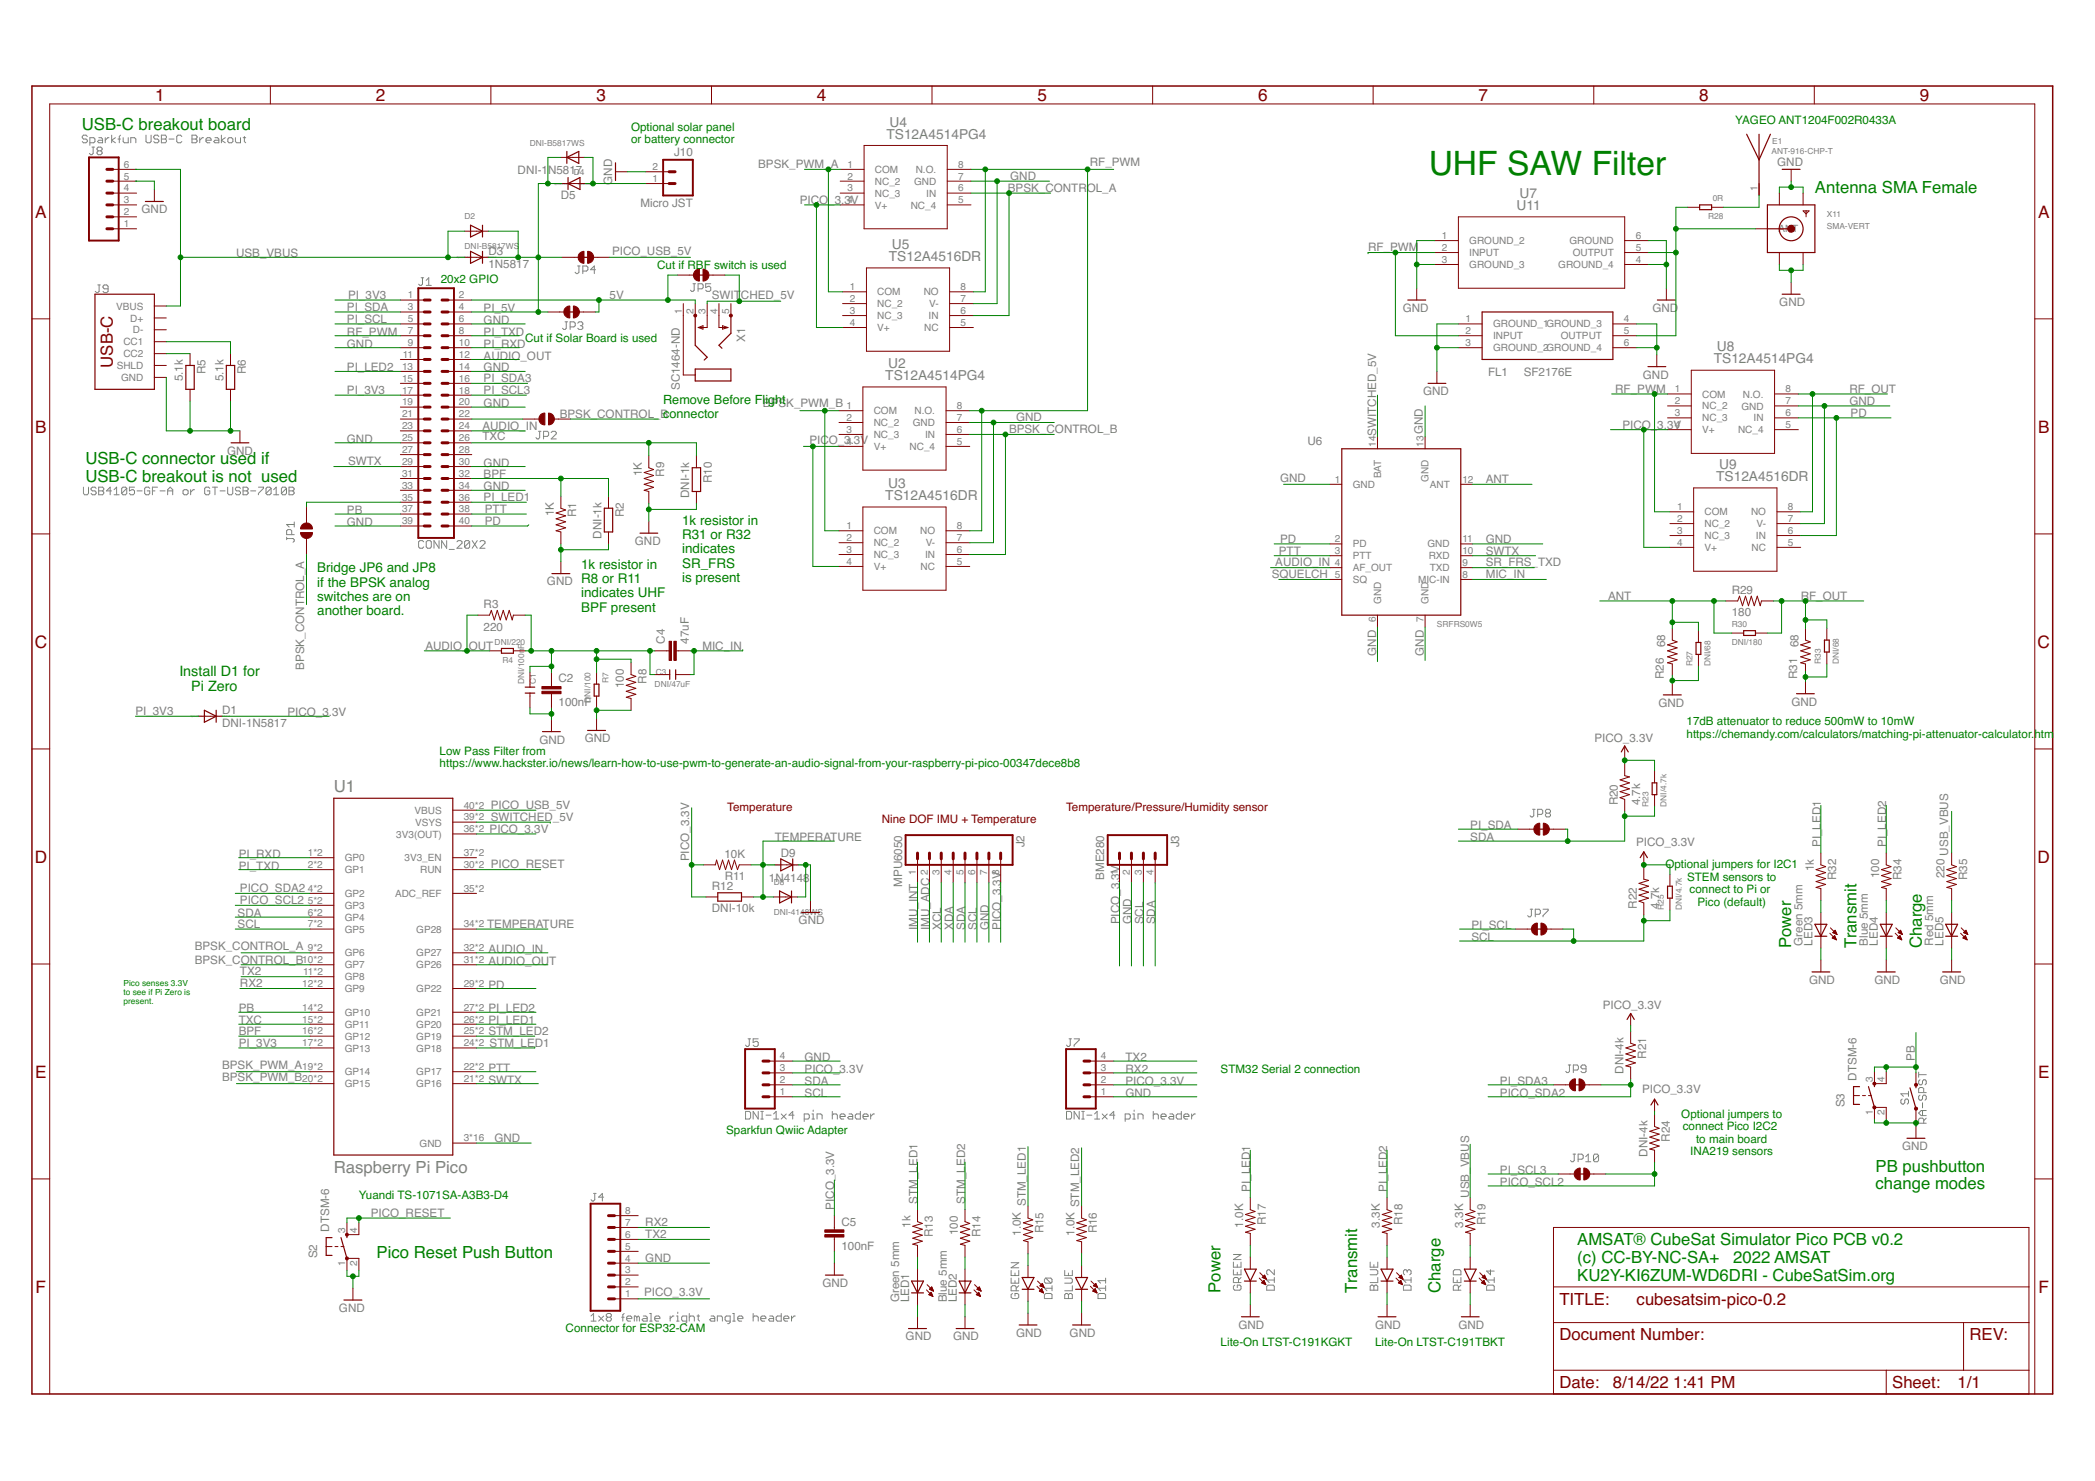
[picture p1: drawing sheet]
<svg xmlns="http://www.w3.org/2000/svg" width="297mm" height="210mm" viewBox="0 0 297 210" stroke-linecap="round" stroke-linejoin="round" font-family="sans-serif">
<defs><g id="words">
<text font-size="4.8" fill="#008000" x="202.6" y="24.8">UHF SAW Filter</text>
<g font-size="2.4" fill="#800000">
<text x="22" y="14.3">1</text>
<text x="53.3" y="14.3">2</text>
<text x="84.6" y="14.3">3</text>
<text x="115.8" y="14.3">4</text>
<text x="147.1" y="14.3">5</text>
<text x="178.4" y="14.3">6</text>
<text x="209.7" y="14.3">7</text>
<text x="240.9" y="14.3">8</text>
<text x="272.2" y="14.3">9</text>
<text x="5" y="30.8">A</text>
<text x="289" y="30.8">A</text>
<text x="16" y="52.1" transform="rotate(-90 16 52.1)">USB-C</text>
<text x="5" y="61.3">B</text>
<text x="289" y="61.3">B</text>
<text x="4.9" y="91.8">C</text>
<text x="288.9" y="91.8">C</text>
<text x="4.9" y="122.3">D</text>
<text x="288.9" y="122.3">D</text>
<text x="5" y="152.7">E</text>
<text x="289" y="152.7">E</text>
<text x="5.1" y="183.2">F</text>
<text x="221.1" y="184.9">TITLE:</text>
<text x="232.1" y="184.9">cubesatsim-pico-0.2</text>
<text x="289" y="183.2">F</text>
<text x="221.1" y="190">Document Number:</text>
<text x="279.2" y="190">REV:</text>
<text x="221.1" y="196.7">Date:</text>
<text x="228.7" y="196.7">8/14/22</text>
<text x="237.2" y="196.7">1:41 PM</text>
<text x="268.3" y="196.7">Sheet:</text>
<text x="277.6" y="196.7">1/1</text>
</g>
<g font-size="2.4" fill="#008000">
<text x="11.6" y="18.4">USB-C breakout board</text>
<text x="257.3" y="27.4">Antenna SMA Female</text>
<text x="12.1" y="65.8">USB-C connector used if</text>
<text x="12.1" y="68.3">USB-C breakout is not used</text>
<text x="254" y="134.4" transform="rotate(-90 254 134.4)">Power</text>
<text x="263.2" y="134.4" transform="rotate(-90 263.2 134.4)">Transmit</text>
<text x="272.5" y="134.4" transform="rotate(-90 272.5 134.4)">Charge</text>
<text x="265.9" y="166.1">PB pushbutton</text>
<text x="265.9" y="168.6">change modes</text>
<text x="53.4" y="178.4">Pico Reset Push Button</text>
<text x="223.6" y="176.5">AMSAT® CubeSat Simulator Pico PCB v0.2</text>
<text x="223.6" y="179">(c) CC-BY-NC-SA+</text>
<text x="245.7" y="179">2022 AMSAT</text>
<text x="173.1" y="183.2" transform="rotate(-90 173.1 183.2)">Power</text>
<text x="192.4" y="183.2" transform="rotate(-90 192.4 183.2)">Transmit</text>
<text x="204.2" y="183.2" transform="rotate(-90 204.2 183.2)">Charge</text>
<text x="223.6" y="181.6">KU2Y-KI6ZUM-WD6DRI - CubeSatSim.org</text>
</g>
<g font-size="2.4" fill="#808080">
<text x="47.3" y="112.3">U1</text>
<text x="47.3" y="166.2">Raspberry Pi Pico</text>
</g>
<g font-size="2" fill="#008000">
<text x="25.4" y="95.8">Install D1 for</text>
<text x="27.1" y="98">Pi Zero</text>
</g>
<g font-size="1.9" fill="#808080">
<text x="126.1" y="17.9">U4</text>
<text x="125.7" y="19.6">TS12A4514PG4</text>
<text x="215" y="29.7">U11</text>
<text x="215.4" y="28.1">U7</text>
<text x="126.4" y="35.3">U5</text>
<text x="126" y="37">TS12A4516DR</text>
<text x="125.5" y="53.8">TS12A4514PG4</text>
<text x="125.9" y="52.2">U2</text>
<text x="243" y="51.5">TS12A4514PG4</text>
<text x="243.4" y="49.8">U8</text>
<text x="125.5" y="70.9">TS12A4516DR</text>
<text x="125.9" y="69.2">U3</text>
<text x="243.3" y="68.2">TS12A4516DR</text>
<text x="243.7" y="66.5">U9</text>
</g>
<g font-size="1.9" fill="#008000">
<text x="96.7" y="74.3">1k resistor in</text>
<text x="96.7" y="76.4">R31 or R32</text>
<text x="45" y="81.1">Bridge JP6 and JP8</text>
<text x="45" y="83.1">if the BPSK analog</text>
<text x="82.4" y="80.6">1k resistor in</text>
<text x="82.4" y="82.6">R8 or R11</text>
<text x="96.7" y="78.4">indicates</text>
<text x="96.7" y="80.4">SR_FRS</text>
<text x="96.7" y="82.5">is present</text>
<text x="45" y="85.2">switches are on</text>
<text x="45" y="87.2">another board.</text>
<text x="82.4" y="84.7">indicates UHF</text>
<text x="82.4" y="86.7">BPF present</text>
</g>
<text font-size="1.8" fill="#008000" x="94" y="57.3">Remove Before FlBigPhStK_PWM_B</text>
<g font-size="1.7" fill="#008000">
<text x="246" y="17.6">YAGEO ANT1204F002R0433A</text>
<text x="89.5" y="18.5">Optional solar panel</text>
<text x="89.5" y="20.3">or battery connector</text>
<text x="62.5" y="40.2">20x2 GPIO</text>
<text x="93.2" y="38.2">Cut if RBF switch is used</text>
<text x="74.5" y="48.4">Cut if Solar Board is used</text>
<text x="62.3" y="107">Low Pass Filter from</text>
<text x="239.1" y="102.8">17dB attenuator to reduce 500mW to 10mW</text>
<text x="239.1" y="104.5">https://chemandy.com/calculators/matching-pi-attenuator-calculator.htm</text>
<text x="62.3" y="108.8">https://www.hackster.io/news/learn-how-to-use-pwm-to-generate-an-audio-signal-from-your-raspberry-pi-pico-00347dece8b8</text>
<text x="236.1" y="123">Optional jumpers for I2C1</text>
<text x="239.2" y="124.8">STEM sensors to</text>
<text x="239.6" y="126.6">connect to Pi or</text>
<text x="240.7" y="128.4">Pico (default)</text>
<text x="173.1" y="152.1">STM32 Serial 2 connection</text>
<text x="103" y="160.7">Sparkfun Qwiic Adapter</text>
<text x="238.4" y="158.4">Optional jumpers to</text>
<text x="238.6" y="160.2">connect Pico I2C2</text>
<text x="240.5" y="162">to main board</text>
<text x="239.7" y="163.8">INA219 sensors</text>
<text x="50.9" y="169.9">Yuandi TS-1071SA-A3B3-D4</text>
<text x="80.2" y="188.8">Connector for ESP32-CAM</text>
<text x="173.1" y="190.8">Lite-On LTST-C191KGKT</text>
<text x="195" y="190.8">Lite-On LTST-C191TBKT</text>
</g>
<g font-size="1.7" fill="#808080">
<text x="95.6" y="22.1">J10</text>
<text x="107.5" y="23.8">BPSK_PWM_A</text>
<text x="154.5" y="23.5">RF_PWM</text>
<text x="252" y="23.5">GND</text>
<text x="73.4" y="24.7">DNI-1</text>
<text x="77.7" y="24.7">N5817</text>
<text x="79.5" y="28.2">D5</text>
<text x="86.8" y="26.2" transform="rotate(-90 86.8 26.2)">GND</text>
<text x="90.8" y="29.4">Micro JST</text>
<text x="113.4" y="28.9">PICO_3.3V</text>
<text x="142.9" y="27.2">BPSK_CONTROL_A</text>
<text x="143.2" y="25.5">GND</text>
<text x="20.1" y="30.2">GND</text>
<text x="194" y="35.6">RF_PWM</text>
<text x="33.5" y="36.5">USB_VBUS</text>
<text x="69.2" y="38">1N5817</text>
<text x="69.2" y="36.1">D3</text>
<text x="86.8" y="36.1">PICO_USB_5V</text>
<text x="49.2" y="47.6">RF_PWM</text>
<text x="49.2" y="44">PI_SDA</text>
<text x="49.2" y="45.7">PI_SCL</text>
<text x="49.4" y="42.4">PI_3V3</text>
<text x="68.6" y="45.9">GND</text>
<text x="68.6" y="47.6">PI_TXD</text>
<text x="68.6" y="44.2">PI_5V</text>
<text x="86.4" y="42.4">5V</text>
<text x="100.9" y="42.4">SWIT</text>
<text x="105.1" y="42.4">CHED_5V</text>
<text x="198.9" y="44.2">GND</text>
<text x="234.3" y="44.2">GND</text>
<text x="252.3" y="43.4">GND</text>
<text x="29.1" y="53.1" transform="rotate(-90 29.1 53.1)">R5</text>
<text x="34.9" y="53.1" transform="rotate(-90 34.9 53.1)">R6</text>
<text x="49.2" y="49.3">GND</text>
<text x="49.2" y="52.6">PI_LED2</text>
<text x="68.6" y="52.6">GND</text>
<text x="68.6" y="49.3">PI_RXD</text>
<text x="68.6" y="51">AUDIO_OUT</text>
<text x="105.7" y="48.4" transform="rotate(-90 105.7 48.4)">X1</text>
<text x="211" y="53.2">FL1</text>
<text x="216" y="53.2">SF2176E</text>
<text x="232.9" y="53.7">GND</text>
<text x="25.9" y="54.1" transform="rotate(-90 25.9 54.1)">5.1k</text>
<text x="31.7" y="54.1" transform="rotate(-90 31.7 54.1)">5.1k</text>
<text x="49.2" y="55.8">PI_3V3</text>
<text x="68.6" y="57.7">GND</text>
<text x="68.6" y="54.2">PI_SDA3</text>
<text x="68.6" y="55.8">PI_SCL3</text>
<text x="79.4" y="59.2">BPSK_CONTROL_Bconnector</text>
<text x="96.4" y="55.3" transform="rotate(-90 96.4 55.3)">SC1464-ND</text>
<text x="144.1" y="59.7">GND</text>
<text x="201.8" y="56">GND</text>
<text x="229" y="55.7">RF_PWM</text>
<text x="262.2" y="57.4">GND</text>
<text x="262.2" y="55.7">RF_OUT</text>
<text x="262.4" y="59">PD</text>
<text x="32.2" y="64.4">GND</text>
<text x="49.2" y="62.8">GND</text>
<text x="49.4" y="66">SWTX</text>
<text x="68.4" y="62.4">TXC</text>
<text x="68.4" y="60.9">AUDIO_IN</text>
<text x="114.8" y="62.9">PICO_3.3V</text>
<text x="143.1" y="61.4">BPSK_CONTROL_B</text>
<text x="185.4" y="63.1">U6</text>
<text x="195.1" y="61.7" transform="rotate(-90 195.1 61.7)">SWITCHED_5V</text>
<text x="201.7" y="61.6" transform="rotate(-90 201.7 61.6)">GND</text>
<text x="230" y="60.7">PICO_</text>
<text x="235" y="60.7">3.3V</text>
<text x="68.6" y="66.1">GND</text>
<text x="68.6" y="69.5">GND</text>
<text x="68.6" y="71">PI_LED1</text>
<text x="68.6" y="67.8">BPF</text>
<text x="91" y="67.5" transform="rotate(-90 91 67.5)">1K</text>
<text x="94.2" y="67.6" transform="rotate(-90 94.2 67.6)">R9</text>
<text x="97.7" y="70.6" transform="rotate(-90 97.7 70.6)">DNI-1k</text>
<text x="100.9" y="68.5" transform="rotate(-90 100.9 68.5)">R10</text>
<text x="181.5" y="68.3">GND</text>
<text x="210.6" y="68.5">ANT</text>
<text x="49.2" y="74.6">GND</text>
<text x="49.2" y="72.9">PB</text>
<text x="68.7" y="72.7">PTT</text>
<text x="68.7" y="74.4">PD</text>
<text x="78.5" y="73.2" transform="rotate(-90 78.5 73.2)">1K</text>
<text x="81.7" y="73.3" transform="rotate(-90 81.7 73.3)">R1</text>
<text x="85.3" y="76.3" transform="rotate(-90 85.3 76.3)">DNI-1k</text>
<text x="88.4" y="73.3" transform="rotate(-90 88.4 73.3)">R2</text>
<text x="90" y="77.2">GND</text>
<text x="181.5" y="76.9">PD</text>
<text x="210.6" y="76.9">GND</text>
<text x="77.6" y="83">GND</text>
<text x="180.3" y="82">SQUELCH</text>
<text x="180.8" y="80.3">AUDIO_IN</text>
<text x="181.3" y="78.6">PTT</text>
<text x="210.6" y="78.6">SWTX</text>
<text x="210.6" y="82">MIC_IN</text>
<text x="210.6" y="80.3">SR_FRS_TXD</text>
<text x="68.6" y="89.4">220</text>
<text x="68.6" y="86.2">R3</text>
<text x="228" y="85">ANT</text>
<text x="245.5" y="87.4">180</text>
<text x="245.5" y="84.2">R29</text>
<text x="255.3" y="85">RF_OUT</text>
<text x="43.1" y="94.9" transform="rotate(-90 43.1 94.9)">BPSK_CONTROL_A</text>
<text x="60.3" y="92.1">AUDIO_</text>
<text x="66.5" y="92.1">OUT</text>
<text x="94.3" y="91.2" transform="rotate(-90 94.3 91.2)">C4</text>
<text x="97.6" y="91.2" transform="rotate(-90 97.6 91.2)">47uF</text>
<text x="99.6" y="92.1">MIC_IN</text>
<text x="195.1" y="92.9" transform="rotate(-90 195.1 92.9)">GND</text>
<text x="201.9" y="92.9" transform="rotate(-90 201.9 92.9)">GND</text>
<text x="236.1" y="91.7" transform="rotate(-90 236.1 91.7)">68</text>
<text x="255" y="91.7" transform="rotate(-90 255 91.7)">68</text>
<text x="19.2" y="101.3">PI_3V3</text>
<text x="31.5" y="101.2">D1</text>
<text x="40.8" y="101.5">PICO_3.3V</text>
<text x="79.2" y="100.1">100nF</text>
<text x="79.2" y="96.7">C2</text>
<text x="88.5" y="97.5" transform="rotate(-90 88.5 97.5)">100</text>
<text x="91.7" y="96.9" transform="rotate(-90 91.7 96.9)">R8</text>
<text x="235.1" y="100.2">GND</text>
<text x="235.9" y="96.3" transform="rotate(-90 235.9 96.3)">R26</text>
<text x="254" y="100">GND</text>
<text x="254.8" y="96.3" transform="rotate(-90 254.8 96.3)">R31</text>
<text x="31.5" y="103">DNI-1N5817</text>
<text x="76.5" y="105.4">GND</text>
<text x="82.9" y="105.2">GND</text>
<text x="226.1" y="105.2">PICO_3.3V</text>
<text x="69.4" y="118">PICO_3.3V</text>
<text x="69.6" y="114.7">PICO_USB_5V</text>
<text x="69.6" y="116.3">SWITCHED_5V</text>
<text x="109.9" y="119.2">TEMPERATURE</text>
<text x="208.5" y="119.2">SDA</text>
<text x="208.5" y="117.5">PI_SDA</text>
<text x="229.4" y="114.2" transform="rotate(-90 229.4 114.2)">R20</text>
<text x="232" y="119.9">PICO_3.3V</text>
<text x="232.6" y="114.2" transform="rotate(-90 232.6 114.2)">4.7k</text>
<text x="33.9" y="121.6">PI_RXD</text>
<text x="33.9" y="123.3">PI_TXD</text>
<text x="69.6" y="123.1">PICO_RESET</text>
<text x="97.7" y="122.1" transform="rotate(-90 97.7 122.1)">PICO_3.3V</text>
<text x="102.7" y="121.6">10K</text>
<text x="102.8" y="124.8">R11</text>
<text x="109" y="125">1N4148</text>
<text x="110.7" y="121.4">D9</text>
<text x="127.9" y="125.7" transform="rotate(-90 127.9 125.7)">MPU6050</text>
<text x="145.3" y="120.1" transform="rotate(-90 145.3 120.1)">J2</text>
<text x="156.6" y="124.7" transform="rotate(-90 156.6 124.7)">BME280</text>
<text x="167.2" y="120.1" transform="rotate(-90 167.2 120.1)">J3</text>
<text x="257.2" y="123.5" transform="rotate(-90 257.2 123.5)">1k</text>
<text x="258.2" y="120.1" transform="rotate(-90 258.2 120.1)">PI_LED1</text>
<text x="260.4" y="124.8" transform="rotate(-90 260.4 124.8)">R32</text>
<text x="266.4" y="124.5" transform="rotate(-90 266.4 124.5)">100</text>
<text x="267.4" y="120.1" transform="rotate(-90 267.4 120.1)">PI_LED2</text>
<text x="269.6" y="124.8" transform="rotate(-90 269.6 124.8)">R34</text>
<text x="275.7" y="124.5" transform="rotate(-90 275.7 124.5)">220</text>
<text x="276.2" y="121.3" transform="rotate(-90 276.2 121.3)">USB_VBUS</text>
<text x="278.9" y="124.8" transform="rotate(-90 278.9 124.8)">R35</text>
<text x="33.7" y="131.5">SCL</text>
<text x="33.7" y="130">SDA</text>
<text x="34" y="126.5">PICO_SDA2</text>
<text x="34" y="128.1">PICO_SCL2</text>
<text x="69.1" y="131.5">TEMPERATURE</text>
<text x="100.9" y="129.3">DNI-10k</text>
<text x="100.9" y="126.1">R12</text>
<text x="113.2" y="131">GND</text>
<text x="130.1" y="131.8" transform="rotate(-90 130.1 131.8)">IMU_INT</text>
<text x="131.8" y="131.8" transform="rotate(-90 131.8 131.8)">IMU_ADC</text>
<text x="133.5" y="131.8" transform="rotate(-90 133.5 131.8)">XCL</text>
<text x="135.1" y="131.8" transform="rotate(-90 135.1 131.8)">XDA</text>
<text x="136.8" y="131.8" transform="rotate(-90 136.8 131.8)">SDA</text>
<text x="138.5" y="131.8" transform="rotate(-90 138.5 131.8)">SCL</text>
<text x="140.2" y="131.8" transform="rotate(-90 140.2 131.8)">GND</text>
<text x="141.9" y="131.8" transform="rotate(-90 141.9 131.8)">PICO_3.3V</text>
<text x="158.7" y="131" transform="rotate(-90 158.7 131)">PICO_3.3V</text>
<text x="160.4" y="131" transform="rotate(-90 160.4 131)">GND</text>
<text x="162.1" y="131" transform="rotate(-90 162.1 131)">SCL</text>
<text x="163.8" y="131" transform="rotate(-90 163.8 131)">SDA</text>
<text x="208.6" y="131.7">PI_SCL</text>
<text x="232.1" y="128.8" transform="rotate(-90 232.1 128.8)">R22</text>
<text x="235.3" y="128.8" transform="rotate(-90 235.3 128.8)">4.7k</text>
<text x="27.6" y="134.7">BPSK_CONTROL_A</text>
<text x="27.6" y="136.6">BPSK_CONTROL_B</text>
<text x="69.2" y="136.7">AUDIO_OUT</text>
<text x="69.2" y="135">AUDIO_IN</text>
<text x="208.6" y="133.4">SCL</text>
<text x="255.6" y="134" transform="rotate(-90 255.6 134)">Green 5mm</text>
<text x="257" y="134" transform="rotate(-90 257 134)">LED3</text>
<text x="264.8" y="134" transform="rotate(-90 264.8 134)">Blue 5mm</text>
<text x="266.3" y="134" transform="rotate(-90 266.3 134)">LED4</text>
<text x="274.1" y="134" transform="rotate(-90 274.1 134)">Red 5mm</text>
<text x="275.5" y="134" transform="rotate(-90 275.5 134)">LED5</text>
<text x="33.9" y="143.5">PB</text>
<text x="34" y="138.3">TX2</text>
<text x="34" y="139.9">RX2</text>
<text x="69.2" y="143.5">PI_LED2</text>
<text x="69.2" y="140.1">PD</text>
<text x="227.3" y="143">PICO_3.3V</text>
<text x="256.5" y="139.4">GND</text>
<text x="265.8" y="139.4">GND</text>
<text x="275" y="139.4">GND</text>
<text x="33.9" y="145.2">TXC</text>
<text x="33.9" y="146.7">BPF</text>
<text x="33.9" y="148.4">PI_3V3</text>
<text x="69.2" y="146.7">STM_LED2</text>
<text x="69.2" y="145.2">PI_LED1</text>
<text x="69.4" y="148.4">STM_LED1</text>
<text x="31.5" y="151.6">BPSK_PWM_A</text>
<text x="31.5" y="153.2">BPSK_PWM_B</text>
<text x="69.2" y="151.9">PTT</text>
<text x="69.2" y="153.6">SWTX</text>
<text x="114.1" y="150.4">GND</text>
<text x="114.1" y="155.4">SCL</text>
<text x="114.1" y="153.8">SDA</text>
<text x="114.1" y="152.1">PICO_3.3V</text>
<text x="159.6" y="155.4">GND</text>
<text x="159.6" y="153.8">PICO_3.3V</text>
<text x="159.6" y="150.4">TX2</text>
<text x="159.6" y="152.1">RX2</text>
<text x="212.7" y="155.4">PICO_SDA2</text>
<text x="212.7" y="153.8">PI_SDA3</text>
<text x="230.2" y="152.2" transform="rotate(-90 230.2 152.2)">DNI-4k</text>
<text x="232.8" y="154.9">PICO_3.3V</text>
<text x="233.4" y="150" transform="rotate(-90 233.4 150)">R21</text>
<text x="263.2" y="153.2" transform="rotate(-90 263.2 153.2)">DTSM-6</text>
<text x="271.5" y="150.4" transform="rotate(-90 271.5 150.4)">PB</text>
<text x="70.1" y="161.8">GND</text>
<text x="236.8" y="161.8" transform="rotate(-90 236.8 161.8)">R24</text>
<text x="261.5" y="157" transform="rotate(-90 261.5 157)">S3</text>
<text x="212.7" y="166.4">PI_SCL3</text>
<text x="233.6" y="164" transform="rotate(-90 233.6 164)">DNI-4k</text>
<text x="269.7" y="163">GND</text>
<text x="52.6" y="172.5">PICO_RESET</text>
<text x="91.5" y="173.8">RX2</text>
<text x="118.3" y="171.4" transform="rotate(-90 118.3 171.4)">PICO_3.3V</text>
<text x="119.3" y="173.7">C5</text>
<text x="130.1" y="170.6" transform="rotate(-90 130.1 170.6)">STM_LED1</text>
<text x="136.8" y="170.6" transform="rotate(-90 136.8 170.6)">STM_LED2</text>
<text x="145.4" y="170.9" transform="rotate(-90 145.4 170.9)">STM_LED1</text>
<text x="153" y="171.1" transform="rotate(-90 153 171.1)">STM_LED2</text>
<text x="176.3" y="174" transform="rotate(-90 176.3 174)">1.0K</text>
<text x="177.3" y="168.9" transform="rotate(-90 177.3 168.9)">PI_LED1</text>
<text x="179.5" y="173.6" transform="rotate(-90 179.5 173.6)">R17</text>
<text x="195.7" y="174" transform="rotate(-90 195.7 174)">3.3K</text>
<text x="196.7" y="168.9" transform="rotate(-90 196.7 168.9)">PI_LED2</text>
<text x="198.8" y="173.6" transform="rotate(-90 198.8 173.6)">R18</text>
<text x="207.5" y="174" transform="rotate(-90 207.5 174)">3.3K</text>
<text x="208.3" y="169.8" transform="rotate(-90 208.3 169.8)">USB_VBUS</text>
<text x="210.6" y="173.6" transform="rotate(-90 210.6 173.6)">R19</text>
<text x="212.7" y="168.1">PICO_SCL2</text>
<text x="45" y="178.4" transform="rotate(-90 45 178.4)">S2</text>
<text x="46.7" y="174.6" transform="rotate(-90 46.7 174.6)">DTSM-6</text>
<text x="91.5" y="178.9">GND</text>
<text x="91.5" y="175.5">TX2</text>
<text x="119.3" y="177.1">100nF</text>
<text x="129.1" y="174" transform="rotate(-90 129.1 174)">1k</text>
<text x="132.3" y="175.3" transform="rotate(-90 132.3 175.3)">R13</text>
<text x="135.8" y="175" transform="rotate(-90 135.8 175)">100</text>
<text x="139" y="175.3" transform="rotate(-90 139 175.3)">R14</text>
<text x="144.8" y="175.2" transform="rotate(-90 144.8 175.2)">1.0K</text>
<text x="147.9" y="174.8" transform="rotate(-90 147.9 174.8)">R15</text>
<text x="152.3" y="175.2" transform="rotate(-90 152.3 175.2)">1.0K</text>
<text x="155.5" y="174.8" transform="rotate(-90 155.5 174.8)">R16</text>
<text x="48.1" y="185.9">GND</text>
<text x="91.3" y="183.8">PICO_3.3V</text>
<text x="116.6" y="182.4">GND</text>
<text x="127.5" y="184.6" transform="rotate(-90 127.5 184.6)">Green 5mm</text>
<text x="128.9" y="184.6" transform="rotate(-90 128.9 184.6)">LED1</text>
<text x="134.2" y="184.6" transform="rotate(-90 134.2 184.6)">Blue 5mm</text>
<text x="135.7" y="184.6" transform="rotate(-90 135.7 184.6)">LED2</text>
<text x="128.4" y="190">GND</text>
<text x="135.1" y="190">GND</text>
<text x="144.1" y="189.5">GND</text>
<text x="151.7" y="189.5">GND</text>
<text x="175.6" y="188.3">GND</text>
<text x="195" y="188.3">GND</text>
<text x="206.8" y="188.3">GND</text>
</g>
<g font-size="1.7" fill="#800000">
<text x="103.1" y="115">Temperature</text>
<text x="125" y="116.7">Nine DOF IMU + Temperature</text>
<text x="151.2" y="115">Temperature/Pressure/Humidity sensor</text>
</g>
<g font-size="1.4" fill="#808080">
<text x="17.5" y="23.8">6</text>
<text x="120.2" y="23.8">1</text>
<text x="135.9" y="23.8">8</text>
<text x="17.5" y="28.8">3</text>
<text x="17.5" y="27.1">4</text>
<text x="17.5" y="25.4">5</text>
<text x="92.5" y="25.8">1</text>
<text x="92.5" y="24.1">2</text>
<text x="120.2" y="25.4">2</text>
<text x="120.2" y="27.1">3</text>
<text x="120.2" y="28.8">4</text>
<text x="124.1" y="24.5">COM</text>
<text x="124.1" y="26.2">NC_2</text>
<text x="124.1" y="27.9">NC_3</text>
<text x="124.1" y="29.6">V+</text>
<text x="129.1" y="29.6">NC_4</text>
<text x="129.6" y="26.2">GND</text>
<text x="129.8" y="24.5">N.O.</text>
<text x="131.3" y="27.9">IN</text>
<text x="135.9" y="28.8">5</text>
<text x="135.9" y="27.1">6</text>
<text x="135.9" y="25.4">7</text>
<text x="249.2" y="27" transform="rotate(-90 249.2 27)">1</text>
<text x="17.5" y="32.2">1</text>
<text x="17.5" y="30.5">2</text>
<text x="204.4" y="33.9">1</text>
<text x="204.4" y="35.6">2</text>
<text x="208.3" y="34.6">GROUND_2</text>
<text x="222.5" y="34.6">GROUND</text>
<text x="231.9" y="35.6">5</text>
<text x="231.9" y="33.9">6</text>
<text x="252.1" y="32.9">ANT</text>
<text x="120.5" y="41.1">1</text>
<text x="124.4" y="41.9">COM</text>
<text x="131" y="41.9">NO</text>
<text x="136.2" y="41.1">8</text>
<text x="204.4" y="37.2">3</text>
<text x="208.3" y="36.3">INPUT</text>
<text x="208.3" y="38">GROUND_3</text>
<text x="220.9" y="38">GROUND_4</text>
<text x="223" y="36.3">OUTPUT</text>
<text x="231.9" y="37.2">4</text>
<text x="16.5" y="43.9">VBUS</text>
<text x="18.5" y="45.6">D+</text>
<text x="18.8" y="47.3">D-</text>
<text x="57.8" y="42.3">1</text>
<text x="57.8" y="44">3</text>
<text x="57.8" y="45.7">5</text>
<text x="57.8" y="47.4">7</text>
<text x="65.1" y="47.4">8</text>
<text x="65.1" y="45.7">6</text>
<text x="65.1" y="44">4</text>
<text x="65.1" y="42.3">2</text>
<text x="96.7" y="44.5" transform="rotate(-90 96.7 44.5)">1</text>
<text x="98.3" y="44.5" transform="rotate(-90 98.3 44.5)">2</text>
<text x="100" y="44.5" transform="rotate(-90 100 44.5)">3</text>
<text x="101.7" y="44.5" transform="rotate(-90 101.7 44.5)">4</text>
<text x="103.4" y="44.5" transform="rotate(-90 103.4 44.5)">5</text>
<text x="120.5" y="42.8">2</text>
<text x="120.5" y="44.5">3</text>
<text x="120.5" y="46.2">4</text>
<text x="124.4" y="43.5">NC_2</text>
<text x="124.4" y="45.2">NC_3</text>
<text x="124.4" y="46.9">V+</text>
<text x="131" y="46.9">NC</text>
<text x="131.7" y="45.2">IN</text>
<text x="131.8" y="43.5">V-</text>
<text x="136.2" y="46.2">5</text>
<text x="136.2" y="44.5">6</text>
<text x="136.2" y="42.8">7</text>
<text x="207.8" y="45.7">1</text>
<text x="207.8" y="47.4">2</text>
<text x="211.7" y="46.4">GROUND_1GROUND_3</text>
<text x="230.2" y="45.7">4</text>
<text x="230.2" y="47.4">5</text>
<text x="16.5" y="52.3">SHLD</text>
<text x="17.2" y="54">GND</text>
<text x="17.5" y="48.9">CC1</text>
<text x="17.5" y="50.6">CC2</text>
<text x="57" y="52.4">13</text>
<text x="57.1" y="50.7">11</text>
<text x="57.8" y="49">9</text>
<text x="65.1" y="52.4">14</text>
<text x="65.1" y="50.7">12</text>
<text x="65.1" y="49">10</text>
<text x="207.8" y="49">3</text>
<text x="211.7" y="48.1">INPUT</text>
<text x="211.7" y="49.8">GROUND_2GROUND_4</text>
<text x="221.3" y="48.1">OUTPUT</text>
<text x="230.2" y="49">6</text>
<text x="57" y="54.1">15</text>
<text x="57" y="55.8">17</text>
<text x="57" y="57.5">19</text>
<text x="57" y="59.1">21</text>
<text x="65.1" y="59.1">22</text>
<text x="65.1" y="57.5">20</text>
<text x="65.1" y="55.8">18</text>
<text x="65.1" y="54.1">16</text>
<text x="120" y="58">1</text>
<text x="120" y="59.7">2</text>
<text x="123.9" y="58.7">COM</text>
<text x="129.7" y="58.7">N.O.</text>
<text x="135.7" y="59.7">7</text>
<text x="135.7" y="58">8</text>
<text x="237.5" y="55.6">1</text>
<text x="237.5" y="57.3">2</text>
<text x="237.5" y="59">3</text>
<text x="241.4" y="56.4">COM</text>
<text x="241.4" y="58">NC_2</text>
<text x="241.4" y="59.7">NC_3</text>
<text x="246.9" y="58">GND</text>
<text x="247.1" y="56.4">N.O.</text>
<text x="248.6" y="59.7">IN</text>
<text x="253.2" y="59">6</text>
<text x="253.2" y="57.3">7</text>
<text x="253.2" y="55.6">8</text>
<text x="57" y="60.8">23</text>
<text x="57" y="62.5">25</text>
<text x="57" y="64.2">27</text>
<text x="57" y="65.9">29</text>
<text x="65.1" y="62.5">26</text>
<text x="65.1" y="60.8">24</text>
<text x="65.1" y="64.2">28</text>
<text x="65.1" y="65.9">30</text>
<text x="120" y="61.3">3</text>
<text x="120" y="63">4</text>
<text x="123.9" y="60.4">NC_2</text>
<text x="123.9" y="62.1">NC_3</text>
<text x="123.9" y="63.8">V+</text>
<text x="129" y="63.8">NC_4</text>
<text x="129.4" y="60.4">GND</text>
<text x="131.2" y="62.1">IN</text>
<text x="135.7" y="63">5</text>
<text x="135.7" y="61.3">6</text>
<text x="195.1" y="63.4" transform="rotate(-90 195.1 63.4)">14</text>
<text x="201.8" y="63.4" transform="rotate(-90 201.8 63.4)">13</text>
<text x="237.5" y="60.7">4</text>
<text x="241.4" y="61.4">V+</text>
<text x="246.4" y="61.4">NC_4</text>
<text x="253.2" y="60.7">5</text>
<text x="57" y="67.6">31</text>
<text x="57" y="69.3">33</text>
<text x="57" y="70.9">35</text>
<text x="65.1" y="67.6">32</text>
<text x="65.1" y="69.3">34</text>
<text x="65.1" y="70.9">36</text>
<text x="189.2" y="68.4">1</text>
<text x="191.8" y="69.2">GND</text>
<text x="195.8" y="67.8" transform="rotate(-90 195.8 67.8)">BAT</text>
<text x="202.6" y="68.3" transform="rotate(-90 202.6 68.3)">GND</text>
<text x="202.7" y="69.2">ANT</text>
<text x="207.3" y="68.4">12</text>
<text x="57" y="72.6">37</text>
<text x="57" y="74.3">39</text>
<text x="65.1" y="72.6">38</text>
<text x="65.1" y="74.3">40</text>
<text x="120" y="75">1</text>
<text x="120" y="76.7">2</text>
<text x="123.9" y="75.7">COM</text>
<text x="123.9" y="77.4">NC_2</text>
<text x="130.5" y="75.7">NO</text>
<text x="131.2" y="77.4">V-</text>
<text x="135.7" y="76.7">7</text>
<text x="135.7" y="75">8</text>
<text x="189.2" y="76.8">2</text>
<text x="191.8" y="77.6">PD</text>
<text x="202.4" y="77.6">GND</text>
<text x="207.3" y="76.8">11</text>
<text x="237.8" y="72.3">1</text>
<text x="237.8" y="74">2</text>
<text x="237.8" y="75.7">3</text>
<text x="237.8" y="77.3">4</text>
<text x="241.7" y="73">COM</text>
<text x="241.7" y="74.7">NC_2</text>
<text x="241.7" y="76.4">NC_3</text>
<text x="248.3" y="73">NO</text>
<text x="249" y="76.4">IN</text>
<text x="249.1" y="74.7">V-</text>
<text x="253.5" y="77.3">5</text>
<text x="253.5" y="75.7">6</text>
<text x="253.5" y="74">7</text>
<text x="253.5" y="72.3">8</text>
<text x="120" y="78.4">3</text>
<text x="120" y="80">4</text>
<text x="123.9" y="79.1">NC_3</text>
<text x="123.9" y="80.8">V+</text>
<text x="130.5" y="80.8">NC</text>
<text x="131.2" y="79.1">IN</text>
<text x="135.7" y="80">5</text>
<text x="135.7" y="78.4">6</text>
<text x="189.2" y="81.9">5</text>
<text x="189.2" y="78.5">3</text>
<text x="189.2" y="80.2">4</text>
<text x="191.8" y="82.6">SQ</text>
<text x="191.8" y="79.3">PTT</text>
<text x="191.8" y="81">AF_OUT</text>
<text x="201.1" y="82.6">MIC-IN</text>
<text x="202.6" y="79.3">RXD</text>
<text x="202.7" y="81">TXD</text>
<text x="207.3" y="81.9">8</text>
<text x="207.3" y="80.2">9</text>
<text x="207.3" y="78.5">10</text>
<text x="241.7" y="78.1">V+</text>
<text x="248.3" y="78.1">NC</text>
<text x="195.1" y="88.2" transform="rotate(-90 195.1 88.2)">6</text>
<text x="195.8" y="85.6" transform="rotate(-90 195.8 85.6)">GND</text>
<text x="201.8" y="88.2" transform="rotate(-90 201.8 88.2)">7</text>
<text x="202.6" y="85.6" transform="rotate(-90 202.6 85.6)">GND</text>
<text x="56.2" y="118.7">3V3(OUT)</text>
<text x="58.8" y="115.3">VBUS</text>
<text x="58.9" y="117">VSYS</text>
<text x="65.7" y="118">36*2</text>
<text x="65.7" y="116.3">39*2</text>
<text x="65.7" y="114.6">40*2</text>
<text x="43.6" y="121.3">1*2</text>
<text x="43.6" y="123">2*2</text>
<text x="48.9" y="122.1">GP0</text>
<text x="48.9" y="123.8">GP1</text>
<text x="57.3" y="122.1">3V3_EN</text>
<text x="59.6" y="123.8">RUN</text>
<text x="65.7" y="123">30*2</text>
<text x="65.7" y="121.3">37*2</text>
<text x="129.9" y="124.1" transform="rotate(-90 129.9 124.1)">1</text>
<text x="131.5" y="124.1" transform="rotate(-90 131.5 124.1)">2</text>
<text x="133.2" y="124.1" transform="rotate(-90 133.2 124.1)">3</text>
<text x="134.9" y="124.1" transform="rotate(-90 134.9 124.1)">4</text>
<text x="136.6" y="124.1" transform="rotate(-90 136.6 124.1)">5</text>
<text x="138.3" y="124.1" transform="rotate(-90 138.3 124.1)">6</text>
<text x="140" y="124.1" transform="rotate(-90 140 124.1)">7</text>
<text x="141.6" y="124.1" transform="rotate(-90 141.6 124.1)">8</text>
<text x="158.5" y="124.1" transform="rotate(-90 158.5 124.1)">1</text>
<text x="160.2" y="124.1" transform="rotate(-90 160.2 124.1)">2</text>
<text x="161.9" y="124.1" transform="rotate(-90 161.9 124.1)">3</text>
<text x="163.6" y="124.1" transform="rotate(-90 163.6 124.1)">4</text>
<text x="43.6" y="126.4">4*2</text>
<text x="43.6" y="128.1">5*2</text>
<text x="43.6" y="129.8">6*2</text>
<text x="43.6" y="131.4">7*2</text>
<text x="48.9" y="127.1">GP2</text>
<text x="48.9" y="128.8">GP3</text>
<text x="48.9" y="130.5">GP4</text>
<text x="56" y="127.1">ADC_REF</text>
<text x="65.7" y="131.4">34*2</text>
<text x="65.7" y="126.4">35*2</text>
<text x="42.9" y="136.5">10*2</text>
<text x="43.6" y="134.8">9*2</text>
<text x="48.9" y="132.2">GP5</text>
<text x="48.9" y="135.6">GP6</text>
<text x="48.9" y="137.2">GP7</text>
<text x="59" y="137.2">GP26</text>
<text x="59" y="135.6">GP27</text>
<text x="59" y="132.2">GP28</text>
<text x="65.7" y="136.5">31*2</text>
<text x="65.7" y="134.8">32*2</text>
<text x="42.9" y="139.9">12*2</text>
<text x="42.9" y="143.2">14*2</text>
<text x="43" y="138.2">11*2</text>
<text x="48.9" y="138.9">GP8</text>
<text x="48.9" y="140.6">GP9</text>
<text x="48.9" y="144">GP10</text>
<text x="59" y="144">GP21</text>
<text x="59" y="140.6">GP22</text>
<text x="65.7" y="143.2">27*2</text>
<text x="65.7" y="139.9">29*2</text>
<text x="42.9" y="144.9">15*2</text>
<text x="42.9" y="146.6">16*2</text>
<text x="42.9" y="148.3">17*2</text>
<text x="48.9" y="145.7">GP11</text>
<text x="48.9" y="147.4">GP12</text>
<text x="48.9" y="149">GP13</text>
<text x="59" y="149">GP18</text>
<text x="59" y="147.4">GP19</text>
<text x="59" y="145.7">GP20</text>
<text x="65.7" y="148.3">24*2</text>
<text x="65.7" y="146.6">25*2</text>
<text x="65.7" y="144.9">26*2</text>
<text x="42.9" y="151.7">19*2</text>
<text x="42.9" y="153.4">20*2</text>
<text x="48.9" y="152.4">GP14</text>
<text x="48.9" y="154.1">GP15</text>
<text x="59" y="154.1">GP16</text>
<text x="59" y="152.4">GP17</text>
<text x="65.7" y="153.4">21*2</text>
<text x="65.7" y="151.7">22*2</text>
<text x="110.6" y="155.2">1</text>
<text x="110.6" y="153.5">2</text>
<text x="110.6" y="151.8">3</text>
<text x="110.6" y="150.1">4</text>
<text x="156.1" y="155.2">1</text>
<text x="156.1" y="153.5">2</text>
<text x="156.1" y="151.8">3</text>
<text x="156.1" y="150.1">4</text>
<text x="265.5" y="153.4" transform="rotate(-90 265.5 153.4)">3</text>
<text x="267.2" y="153.4" transform="rotate(-90 267.2 153.4)">4</text>
<text x="65.7" y="161.8">3*16</text>
<text x="265.5" y="158" transform="rotate(-90 265.5 158)">1</text>
<text x="267.2" y="158" transform="rotate(-90 267.2 158)">2</text>
<text x="59.5" y="162.5">GND</text>
<text x="88.7" y="173.7">7</text>
<text x="88.7" y="172.1">8</text>
<text x="49" y="179.4" transform="rotate(-90 49 179.4)">1</text>
<text x="49" y="174.8" transform="rotate(-90 49 174.8)">3</text>
<text x="50.6" y="179.4" transform="rotate(-90 50.6 179.4)">2</text>
<text x="50.6" y="174.8" transform="rotate(-90 50.6 174.8)">4</text>
<text x="88.7" y="178.8">4</text>
<text x="88.7" y="177.1">5</text>
<text x="88.7" y="175.4">6</text>
<text x="88.7" y="183.9">1</text>
<text x="88.7" y="182.2">2</text>
<text x="88.7" y="180.5">3</text>
</g>
<g font-size="1.2" fill="#808080">
<text x="75.1" y="20.6">DNI-B5817WS</text>
<text x="251.2" y="21.8">ANT-916-CHP-T</text>
<text x="251.3" y="20.5">E1</text>
<text x="81.4" y="24.8">D4</text>
<text x="242.8" y="28.5">0R</text>
<text x="65.9" y="35.3">DNI-B5817WS</text>
<text x="65.9" y="31.1">D2</text>
<text x="242.2" y="31.1">R28</text>
<text x="259" y="30.7">X11</text>
<text x="259" y="32.4">SMA-VERT</text>
<text x="203.7" y="88.9">SRFRS0W5</text>
<text x="245.5" y="88.9">R30</text>
<text x="70.1" y="91.4">DNI/220</text>
<text x="71.3" y="93.9">R4</text>
<text x="93" y="95.6">C3</text>
<text x="240" y="94.4" transform="rotate(-90 240 94.4)">R27</text>
<text x="242.5" y="94.4" transform="rotate(-90 242.5 94.4)">DNI/68</text>
<text x="245.5" y="91.4">DNI/180</text>
<text x="258.2" y="94.1" transform="rotate(-90 258.2 94.1)">R33</text>
<text x="260.7" y="94.1" transform="rotate(-90 260.7 94.1)">DNI/68</text>
<text x="74.3" y="97" transform="rotate(-90 74.3 97)">DNI/100nF</text>
<text x="76" y="97" transform="rotate(-90 76 97)">C1</text>
<text x="83.7" y="99.6" transform="rotate(-90 83.7 99.6)">DNI/100</text>
<text x="86.3" y="96.8" transform="rotate(-90 86.3 96.8)">R7</text>
<text x="92.8" y="97.3">DNI/47uF</text>
<text x="233.7" y="114.3" transform="rotate(-90 233.7 114.3)">R23</text>
<text x="236.3" y="114.3" transform="rotate(-90 236.3 114.3)">DNI/4.7k</text>
<text x="109.7" y="125.4">D8</text>
<text x="109.7" y="129.7">DNI-4148WS</text>
<text x="235.9" y="129" transform="rotate(-90 235.9 129)">R25</text>
<text x="238.5" y="129" transform="rotate(-90 238.5 129)">DNI/4.7k</text>
</g>
<g font-size="1.2" fill="#008000">
<text x="17.5" y="139.8">Pico senses 3.3V</text>
<text x="17.5" y="141">to see if Pi Zero is</text>
<text x="17.5" y="142.3">present.</text>
</g>
<g font-size=".4" fill="#808080">
<text x="78.6" y="26.2">SpiceOrder 2</text>
<text x="81.9" y="26.2">SpiceOrder 1</text>
<text x="64.8" y="36.6">SpiceOrder 1</text>
<text x="68.1" y="36.6">SpiceOrder 2</text>
<text x="27" y="101.6">SpiceOrder 1</text>
<text x="30.4" y="101.6">SpiceOrder 2</text>
<text x="108.7" y="122.7">SpiceOrder 1</text>
<text x="112.1" y="122.7">SpiceOrder 2</text>
</g>
</g></defs>
<g fill="none" stroke="#808080" stroke-width=".14">
<path d="M12.4 19.3l-.2-.1h-.4l-.1 .1v.2l.1 .2h.4l.2 .2v.2l-.2 .1h-.4l-.1-.1M14 19.5h.4l.1 .2v.5h-.5l-.2-.1 .2-.2h.5M14.9 19.5v.7M15.5 19.5h-.2l-.4 .4M15.8 19.2v1M16.4 19.5l-.6 .4 .6 .3M16.7 19.7h.4M17.1 19.2l-.2 .1v.9M17.5 19.5v.6l.1 .1h.6v-.7M20.7 19.2v.9l.2 .1h.4l.1-.1v-.9M22.5 19.3l-.2-.1h-.3l-.2 .1v.2l.2 .2h.3l.2 .2v.2l-.2 .1h-.3l-.2-.1M22.9 19.2h.5l.2 .1v.2l-.2 .2 .2 .2v.2l-.2 .1h-.5z"/>
<path d="M22.9 19.7h.5M24 19.7h.7M25.8 19.3l-.2-.1h-.4l-.1 .1v.8l.1 .1h.4l.2-.1M27.2 19.2h.6l.1 .1v.2l-.1 .2 .1 .2v.2l-.1 .1h-.6zM27.2 19.7h.6M28.3 19.5v.7M28.9 19.5h-.2l-.4 .4M29.2 19.9h.7v-.2l-.1-.2h-.4l-.2 .2v.4l.2 .1h.4M30.5 19.5h.3l.2 .2v.5h-.5l-.2-.1 .2-.2h.5M31.4 19.2v1M31.9 19.5l-.5 .4 .5 .3M32.5 19.5h.3l.2 .2v.4l-.2 .1h-.3l-.2-.1v-.4z"/>
<path d="M33.4 19.5v.6l.2 .1h.5v-.7M34.5 19.5h.3M34.6 19.3v.8l.2 .1M12.7 20.2h.6l.2-.1v-.4l-.2-.2h-.6v1.1M13 20.8h.4M13.2 20.8v.9l-.2 .2h-.2l-.1-.2M13.9 21.4l-.1-.2v-.2l.1-.2h.4l.2 .2v.2l-.2 .2M13.9 21.4l-.1 .2v.1l.1 .2h.4l.2-.2v-.1l-.2-.2M13.9 21.4h.4M18.5 20.2v-.7h.6l.2 .2v.5M59.7 39.4h.4M59.9 39.4v.9l-.2 .1h-.2l-.1-.1"/>
<path d="M60.4 39.7l.4-.3v1M81.9 37.7h.4M82.1 37.7v.9l-.2 .2h-.2l-.2-.2M82.6 38.4h.6l.2-.2v-.3l-.2-.2h-.6v1.1M84.4 38.2h-.7l.6-.5v1.1M13.9 40.4h.3M14.1 40.4v.9l-.2 .2h-.2l-.2-.2M15.3 40.9h-.5l-.2-.2v-.1l.2-.2h.3l.2 .2v.7l-.2 .2h-.3l-.2-.2M60.4 40.4h.8M80.1 45.6h.4M80.3 45.6v.9l-.2 .2h-.2l-.1-.2M80.8 46.3h.6l.2-.1v-.4l-.2-.2h-.6v1.1"/>
<path d="M81.9 45.8l.2-.2h.4l.1 .2v.2l-.1 .2M82.3 46.2h.2M82.5 46.2l.1 .1v.2l-.1 .2h-.4l-.2-.2M98.3 40.2h.3M98.4 40.2v.9l-.1 .2h-.2l-.2-.2M99 40.9h.5l.2-.1v-.4l-.2-.2h-.5v1.1M100.8 40.2h-.7v.6l.3-.2h.2l.2 .2v.3l-.2 .2h-.4l-.1-.2M11.8 69v.9l.2 .2h.4l.2-.2v-.9M13.6 69.2l-.1-.2h-.4l-.2 .2v.2l.2 .2h.4l.1 .2v.1l-.1 .2h-.4l-.2-.2M14 69h.5l.2 .2v.2l-.2 .2 .2 .2v.1l-.2 .2h-.5zM14 69.6h.5M15.8 69.6h-.7l.5-.6v1.1"/>
<path d="M16.2 70.1h.7M16.2 69.4l.3-.4v1.1M18 69.2v.7l-.2 .2h-.4l-.1-.2M18 69.2l-.2-.2h-.4l-.1 .2v.7M18 69.2l-.7 .7M19.1 69h-.7v.6l.3-.2h.2l.2 .2v.3l-.2 .2h-.4l-.1-.2M19.4 69.6h.8M21.2 69.2l-.1-.2h-.4l-.2 .2v.7l.2 .2h.4l.1-.2v-.3h-.3M21.6 69.6h.4M22.3 69h-.7v1.1M22.7 69.6h.7M23.8 69.6h.7"/>
<path d="M23.8 70.1v-.7l.3-.4 .4 .4v.7M26 69.6l.1-.2h.4l.2 .2v.3l-.2 .2h-.4l-.1-.2zM27 69.4v.7M27.6 69.4h-.2l-.4 .4M29.7 69.2l-.1-.2h-.4l-.2 .2v.7l.2 .2h.4l.1-.2v-.3h-.3M30.1 69h.7M30.5 69v1.1M31.2 69.6h.7M32.3 69v.9l.2 .2h.3l.2-.2v-.9M34.1 69.2l-.2-.2h-.4l-.1 .2v.2l.1 .2h.4l.2 .2v.1l-.2 .2h-.4l-.1-.2M34.5 69h.5l.2 .2v.2l-.2 .2 .2 .2v.1l-.2 .2h-.5zM34.5 69.6h.5"/>
<path d="M35.5 69.6h.8M36.6 69h.8v.2l-.8 .7v.2M38.4 69.2v.7l-.2 .2h-.3l-.2-.2M38.4 69.2l-.2-.2h-.3l-.2 .2v.7M38.4 69.2l-.7 .7M38.8 70.1h.7M38.8 69.4l.4-.4v1.1M40.6 69.2v.7l-.2 .2h-.3l-.2-.2M40.6 69.2l-.2-.2h-.3l-.2 .2v.7M40.6 69.2l-.7 .7M40.6 76.3h1l.1 .2v.2l-.1 .2M40.6 76.1v.4"/>
<path d="M41 69h.5l.2 .2v.2l-.2 .2 .2 .2v.1l-.2 .2h-.5zM41 69.6h.5M41.4 75.8v-.6l-.2-.1h-.4l-.2 .1v.6h1.1M41.7 74v.7M41.7 74.3h-1.1l.4 .4M60.1 76.8l-.2-.2h-.4l-.1 .2v.7l.1 .2h.4l.2-.2M60.4 76.8l.2-.2h.4l.2 .2v.7l-.2 .2h-.4l-.2-.2zM62.3 76.6v1.1l-.8-1.1v1.1M63.3 76.6v1.1l-.7-1.1v1.1M63.7 77.9h.7M64.8 76.8l.2-.2h.3l.2 .2v.2l-.7 .7h.7M66.6 76.8l-.2-.2h-.3l-.2 .2v.7"/>
<path d="M66.6 76.8v.7l-.2 .2h-.3l-.2-.2M66.6 76.8l-.7 .7M67 76.6l.7 1.1M67.7 76.6l-.7 1.1M68.1 76.8l.1-.2h.4l.2 .2v.2l-.7 .7h.7M76.3 61.1h.4M76.5 61.1v.9l-.2 .2h-.1l-.2-.2M77.1 61.8h.5l.2-.1v-.4l-.2-.2h-.5v1.1M78.1 61.3l.2-.2h.4l.2 .2v.2l-.8 .7h.8M217.3 114.7h.4M217.5 114.7v.9l-.2 .2h-.2l-.2-.2M218 115.4h.6l.1-.1v-.4l-.1-.2h-.6v1.1"/>
<path d="M219.3 115.3l-.2 .1v.2l.2 .2h.3l.2-.2v-.2l-.2-.1M219.3 115.3l-.2-.2v-.2l.2-.2h.3l.2 .2v.2l-.2 .2M219.3 115.3h.3M217 128.9h.3M217.1 128.9v.9l-.1 .1h-.2l-.2-.1M217.7 129.6h.5l.2-.2v-.3l-.2-.2h-.5v1M218.8 128.9h.7v.2l-.7 .7v.1M105.7 157.5h.5l.2 .2v.7l-.2 .2h-.5zM106.1 147.2h.3M106.2 147.2v.9l-.1 .2h-.2l-.2-.2M107.5 147.2h-.7v.6l.5-.2 .2 .2v.3l-.2 .2h-.3l-.2-.2M107.5 157.5v1.1l-.7-1.1v1.1"/>
<path d="M107.9 158.6h.3M107.9 157.5h.3M108.1 157.5v1.1M108.6 158.1h.7M109.7 158.6h.7M109.7 157.9l.3-.4v1.1M110.8 157.9l.7 .7M111.5 157.9l-.7 .7M112.6 158.1h-.7l.5-.6v1.1M114 158.6h.6l.1-.2v-.3l-.1-.2h-.6v1M115.1 158.6h.4M115.1 157.9h.2v.7"/>
<path d="M115.3 157.3v.2M115.8 158.6v-.7h.6l.2 .2v.5M118 158.1l.2-.2h.4l.1 .2v.5M118 157.5v1.1M119.1 158.2h.7v-.1l-.2-.2h-.3l-.2 .2v.3l.2 .2h.3M120.4 157.9h.3l.2 .2v.5h-.5l-.2-.2 .2-.2h.5M122 157.5v1.1h-.5l-.2-.2v-.3l.2-.2h.5M122.4 158.2h.7v-.1l-.2-.2h-.4l-.1 .2v.3l.1 .2h.4M123.4 157.9v.7M124 157.9h-.2l-.4 .3M151.2 157.5h.5l.2 .2v.7l-.2 .2h-.5zM151.6 147.2h.3"/>
<path d="M151.7 147.2v.9l-.1 .2h-.2l-.2-.2M152.3 147.2h.7v.2l-.7 .7v.2M153 157.5v1.1l-.7-1.1v1.1M153.4 158.6h.3M153.4 157.5h.3M153.6 157.5v1.1M154.1 158.1h.7M155.2 158.6h.7M155.2 157.9l.4-.4v1.1M156.3 157.9l.7 .7M157 157.9l-.7 .7M158.1 158.1h-.7l.5-.6v1.1"/>
<path d="M159.5 158.6h.6l.2-.2v-.3l-.2-.2h-.6v1M160.6 158.6h.4M160.6 157.9h.2v.7M160.8 157.3v.2M161.4 158.6v-.7h.5l.2 .2v.5M163.5 158.1l.2-.2h.4l.1 .2v.5M163.5 157.5v1.1M164.6 158.2h.7v-.1l-.2-.2h-.3l-.2 .2v.3l.2 .2h.3M165.9 157.9h.3l.2 .2v.5h-.5l-.2-.2 .2-.2h.5M167.5 157.5v1.1h-.5l-.2-.2v-.3l.2-.2h.5M167.9 158.2h.7v-.1l-.2-.2h-.4l-.1 .2v.3l.1 .2h.4M169 157.9v.7"/>
<path d="M169.5 157.9h-.2l-.3 .3M222.4 150.9h.3M222.5 150.9v.9l-.1 .2h-.2l-.2-.2M223.1 151.7h.5l.2-.2v-.4l-.2-.2h-.5v1.1M224.9 151.5h-.6l-.1-.2v-.2l.1-.2h.4l.2 .2v.7l-.2 .2h-.4l-.1-.2M269.7 155.8l-.2 .1v.4l.2 .2h.2l.2-.2v-.4l.1-.1h.2l.2 .1v.4l-.2 .2M270.6 154.7v.7M270.6 155h-1.1l.4 .4M272 152v.7M272 152.3h1.1M272.2 153l-.2 .2v.4l.2 .2h.2l.2-.2v-.4l.2-.2h.1l.2 .2v.4l-.2 .2M272.2 155.2l-.2 .2v.3l.2 .2h.2l.2-.2v-.3l.2-.2h.1l.2 .2v.3l-.2 .2"/>
<path d="M272.6 156.3v.7M272.6 157.4v.7M272.8 159.2v-.6l-.2-.1h-.4l-.2 .1v.6h1.1M272.8 154.9v-.6l-.2-.2h-.4l-.2 .2v.6h1.1M273.1 158.5l-.3 .3M273.1 157.4h-.7l-.4 .4 .4 .3h.7M84.2 169.1h.3M84.3 169.1v.9l-.1 .2h-.2l-.2-.2M85.6 169.7h-.7l.5-.6v1.1M143.4 179h1l-1 .7h1M174.9 178.9v.7h1.1v-.7M174.9 180v.7h1.1v-.7"/>
<path d="M174.9 177.8h1.1l-1.1 .7h1.1M175.4 179.2v.4M180.7 180v.7l-.7-.7h-.2l-.2 .1v.4l.2 .2M194.3 180h.9l.1 .1v.4l-.1 .2h-.9M194.3 178.9v.7h1v-.7M194.8 179.2v.4M211.3 180v.7l-.5-.6h1.1M223 163.6h.4M223.2 163.6v.9l-.2 .2h-.2l-.1-.2M223.8 164.3h.5l.2-.2v-.3l-.2-.2h-.5v1.1M224.8 164.7h.8M224.8 163.9l.4-.3v1.1"/>
<path d="M226.7 163.8v.7l-.2 .2h-.4l-.2-.2M226.7 163.8l-.2-.2h-.4l-.2 .2v.7M226.7 163.8l-.8 .7M83.8 186.5l.4-.3v1M83.8 187.2h.7M84.9 186.5l.7 .7M85.6 186.5l-.7 .7M86.1 186.7l-.1 .2v.1l.1 .2h.4l.2-.2v-.1l-.2-.2M86.1 186.7l-.1-.2v-.2l.1-.1h.4l.2 .1v.2l-.2 .2M86.1 186.7h.4M88.1 186.7h.4M88.5 186.2l-.2 .1v.9"/>
<path d="M88.9 186.9h.7v-.2l-.2-.2h-.4l-.1 .2v.3l.1 .2h.4M90.3 186.7l-.2-.2h-.2v.7M90.3 186.7v.5M90.3 186.7l.2-.2 .2 .2v.5M91.2 186.5h.4l.2 .2v.5h-.6l-.2-.2 .2-.1h.6M92.1 187.2h.4M92.1 186.2h.2v1M92.8 186.9h.8v-.2l-.2-.2h-.4l-.2 .2v.3l.2 .2h.4M95 186.5v.7M95.5 186.5h-.1l-.4 .4M95.9 187.2h.4M95.9 186.5h.2v.7"/>
<path d="M96.1 186v.2M97.4 187.2h-.6l-.2-.2v-.3l.2-.2h.6v.9l-.2 .2h-.2M97.7 186.7l.2-.2h.4l.1 .2v.5M97.7 186.2v1M98.8 186.5h.4M99 186.3v.7l.2 .2M100.8 186.5h.4l.1 .2v.5h-.5l-.2-.2 .2-.1h.5M101.7 187.2v-.7h.6l.1 .2v.5M103.5 187.2h-.5l-.2-.2v-.3l.2-.2h.5v.9l-.2 .2h-.1M103.9 187.2h.3M103.9 186.2h.2v1M104.6 186.9h.7v-.2l-.1-.2h-.4l-.2 .2v.3l.2 .2h.4"/>
<path d="M106.8 186.2v1M106.8 186.7l.2-.2h.3l.2 .2v.5M107.9 186.9h.7v-.2l-.2-.2h-.3l-.2 .2v.3l.2 .2h.3M109.1 186.5h.4l.2 .2v.5h-.6l-.1-.2 .1-.1h.6M110.8 186.2v1h-.6l-.2-.2v-.3l.2-.2h.6M111.1 186.9h.7v-.2l-.1-.2h-.4l-.2 .2v.3l.2 .2h.4M112.2 186.5v.7M112.8 186.5h-.2l-.4 .4M143.4 180.1v.7h1v-.7M143.4 181.1v.8h1v-.8M143.6 183.3l-.2 .2v.4l.2 .1h.7l.1-.1v-.4l-.1-.2h-.4v.4M143.9 180.4v.4"/>
<path d="M143.9 181.5v.4M144.1 182.9v-.5l-.2-.2h-.3l-.2 .2v.5h1M144.4 182.2l-.3 .4M148.1 183.5l.2-.2h.7l.2 .2v.5h-1.1zM148.3 181.1l-.2 .2v.4l.2 .2h.7M148.3 181.1h.7l.2 .2v.4l-.2 .2M148.3 181.1l.7 .8M149.2 182.6h-1.1l.3 .3M149.2 182.2v.7M151 183.5l.1-.2h.2l.2 .2 .2-.2h.1l.2 .2v.5h-1zM151 181.1h.8l.2 .2v.4l-.2 .2h-.8M151 180.1v.7h1v-.7"/>
<path d="M151.5 180.4v.4M151.5 183.5v.5M152 182.2v.7h-1M155.7 183.5l.2-.2h.7l.2 .2v.5h-1.1zM156.8 182.6h-1.1l.3 .3M156.8 181.1v.8M156.8 182.2v.7M156.8 181.5h-1.1l.3 .4M175.1 182.1l-.2 .2v.4l.2 .2h.7l.2-.2v-.4l-.2-.2h-.4v.4M175.4 180.3v.4M175.6 181.8v-.6l-.2-.1h-.3l-.2 .1v.6h1.1M176 181.1l-.4 .3"/>
<path d="M179.6 182.3l.2-.2h.7l.2 .2v.6h-1.1zM180.7 181.1v.7M180.7 181.4h-1.1l.4 .4M194.3 182.3l.1-.2h.2l.2 .2 .2-.2h.2l.1 .2v.6h-1zM194.8 182.3v.6M195.3 181.1v.7h-1M199 182.3l.2-.2h.7l.2 .2v.6h-1.1zM199.5 180.1l-.2-.1h-.1l-.2 .1v.4l.2 .2M199.5 180.1l.2-.1h.2l.2 .1v.4l-.2 .2M199.5 180.1v.2M200.1 181.4h-1.1l.3 .4M200.1 181.1v.7"/>
<path d="M206.1 181.1v.7h1v-.7M206.1 180.1l.1-.1h.8l.1 .1v.6h-1zM206.6 181.4v.4M206.8 182.9v-.6l-.2-.2h-.4l-.1 .2v.6h1M207.1 182.1l-.3 .4M210.8 182.3l.2-.2h.7l.2 .2v.6h-1.1zM211.9 181.4h-1.1l.3 .4M211.9 181.1v.7"/>
</g>
<path d="M4.5 12.2h286.5v185.4h-286.5z" fill="none" stroke="#800000" stroke-width=".21"/>
<g fill="none" stroke="#800000" stroke-width=".14">
<path d="M38.3 12.2v2.5M69.6 12.2v2.5M100.9 12.2v2.5M132.1 12.2v2.5M163.4 12.2v2.5M194.7 12.2v2.5M226 12.2v2.5M257.2 12.2v2.5M16 32.4h3.4M16 24h3.4M16 25.7h3.4M16 27.4h3.4"/>
<path d="M16 29h3.4M16 30.7h3.4M21.9 26.9v1.7M65.9 36.5h3.4M65.9 32.8h3.4M79.5 22.3h3.4M79.7 36.5h2.3M79.7 26h3.4M84.2 36.5h2.2M87.3 24.3h1.7M91.5 26h3.4M91.5 24.3h3.4"/>
<path d="M96.1 39h2.2M100.5 39h2.3M119.1 24h3.4M119.1 25.7h3.4M119.1 27.4h3.4M119.1 29h3.4M122.5 20.6h11.8v11.8h-11.8zM122.9 38h11.7v11.8h-11.7zM134.3 24h3.4M134.3 25.7h3.4M134.3 27.4h3.4M134.3 29h3.4"/>
<path d="M203.4 34.1h3.4M203.4 35.8h3.4M203.4 37.5h3.4M206.8 30.7h23.6v10.2h-23.6zM230.4 34.1h3.3M230.4 35.8h3.3M230.4 37.5h3.3M239.3 29.4h1.7M242.7 29.4h1.6M248.9 32.4h1.7M249.4 26v1.7M252.3 27.4v1.6"/>
<path d="M252.3 35.8v1.7M254 24v1.7M255.7 29.9h.8l-.4 .4zM255.7 27.4v1.6M255.7 35.8v1.7M256.1 29.9v.8M4.5 45.2h2.5M21.9 53.5h1.7M21.9 43.4h1.7M21.9 48.4h1.7M21.9 45.1h1.7M21.9 46.7h1.7"/>
<path d="M21.9 50.1h1.7M21.9 51.8h1.7M26.9 50.1v1.7M26.9 55.2v1.7M32.7 50.1v1.7M32.7 55.2v1.7M56.8 59.4h3.4M56.8 57.7h3.4M56.8 56h3.4M56.8 54.3h3.4M56.8 52.6h3.4M56.8 50.9h3.4"/>
<path d="M56.8 49.3h3.4M56.8 47.6h3.4M56.8 45.9h3.4M56.8 44.2h3.4M56.8 42.5h3.4M63.5 59.4h3.4M63.5 57.7h3.4M63.5 56h3.4M63.5 54.3h3.4M63.5 52.6h3.4M63.5 50.9h3.4M63.5 49.3h3.4"/>
<path d="M63.5 47.6h3.4M63.5 45.9h3.4M63.5 44.2h3.4M63.5 42.5h3.4M74.1 59.4h2.3M77.7 44.2h2.2M78.6 59.4h2.3M82.1 44.2h2.3M96.9 43v10.1h1.7M98.6 43v1.7M99 46.4l.7-.2v.5zM100.3 43v3.4h-1.3"/>
<path d="M101.9 43v3.4h1.3M102.4 46.2l.8 .2-.8 .3zM103.6 43v1.7M119 58.2h3.3M119 59.9h3.3M119.5 46.4h3.4M119.5 41.4h3.4M119.5 43h3.4M119.5 44.7h3.4M122.3 54.8h11.8v11.8h-11.8zM134.1 58.2h3.4M134.1 59.9h3.4"/>
<path d="M134.6 46.4h3.4M134.6 41.4h3.4M134.6 43h3.4M134.6 44.7h3.4M200.9 40.9v1.6M203.7 52.6v1.7M206.8 49.3h3.3M206.8 47.6h3.3M206.8 45.9h3.3M228.7 49.3h3.4M228.7 47.6h3.4M228.7 45.9h3.4"/>
<path d="M234.9 50.3v1.7M236.3 40.9v1.6M236.4 55.8h3.4M236.4 57.5h3.4M236.4 59.2h3.4M239.8 52.5h11.8v11.8h-11.8zM251.6 55.8h3.4M251.6 57.5h3.4M251.6 59.2h3.4M254 40v1.7M288.5 45.2h2.5M4.5 75.7h2.5"/>
<path d="M34 61.1v1.7M43.5 71.9v2.2M43.5 76.3v2.3M56.8 62.8h3.4M56.8 61.1h3.4M56.8 64.4h3.4M56.8 66.1h3.4M56.8 67.8h3.4M56.8 69.5h3.4M56.8 71.2h3.4M56.8 72.9h3.4M56.8 74.5h3.4"/>
<path d="M63.5 62.8h3.4M63.5 61.1h3.4M63.5 64.4h3.4M63.5 66.1h3.4M63.5 67.8h3.4M63.5 69.5h3.4M63.5 71.2h3.4M63.5 72.9h3.4M63.5 74.5h3.4M79.5 70.3v1.7l.7 .3-1.4 .4 1.4 .4-1.4 .4 1.4 .5-1.4 .4 1.4 .4-1.4 .4 .7 .2v1.7M79.5 79.6v1.7M86.3 70.3v1.7"/>
<path d="M86.3 75.4v1.7M92 64.6v1.7l.7 .2-1.4 .5 1.4 .4-1.4 .4 1.4 .4-1.4 .4 1.4 .5-1.4 .4 .7 .2v1.7M92 73.9v1.7M98.7 64.6v1.7M98.7 69.7v1.7M119 61.6h3.3M119 63.3h3.3M119 75.2h3.3M119 76.9h3.3M119 78.6h3.3M122.3 71.9h11.8v11.8h-11.8zM134.1 61.6h3.4"/>
<path d="M134.1 63.3h3.4M134.1 75.2h3.4M134.1 76.9h3.4M134.1 78.6h3.4M188.6 68.6h1.6M188.6 78.8h1.6M188.6 77.1h1.6M195.3 61.9v1.7M202.1 61.9v1.7M207.1 68.6h1.7M207.1 78.8h1.7M207.1 77.1h1.7"/>
<path d="M236.4 60.9h3.4M236.8 72.5h3.3M236.8 74.2h3.3M236.8 75.9h3.3M236.8 77.6h3.3M240.1 69.2h11.8v11.8h-11.8zM251.6 60.9h3.4M251.9 72.5h3.4M251.9 74.2h3.4M251.9 75.9h3.4M251.9 77.6h3.4M288.5 75.7h2.5"/>
<path d="M67.7 87.2h1.7l.3-.7 .4 1.4 .4-1.4 .4 1.4 .5-1.4 .4 1.4 .4-1.4 .4 1.4 .2-.7h1.7M69.4 92.2h1.7M72.8 92.2h1.7M75.1 95.3v2.1M75.1 98.2v2.1M78.2 95.3v2M78.2 98.3v2M84.6 95.3v1.7M84.6 98.7v1.6M89.5 93.9v1.7l.6 .3-1.3 .4 1.3 .4-1.3 .4 1.3 .5-1.3 .4 1.3 .4-1.3 .4 .7 .2v1.7M92.8 92.2h2.1M92.8 95.6h2.2"/>
<path d="M95.8 95.6h2.1M95.9 92.2h2M119 80.3h3.3M134.1 80.3h3.4M188.6 82.1h1.6M188.6 80.5h1.6M195.3 87.2v1.7M202.1 87.2v1.7M207.1 82.1h1.7M207.1 80.5h1.7M237.1 89v1.7l.7 .3-1.4 .4 1.4 .4-1.4 .4 1.4 .5-1.4 .4 1.4 .4-1.4 .4 .7 .2v1.7M237.1 96.8v1.7"/>
<path d="M240.8 89.4v1.7M240.8 92.8v1.6M244.7 85.2h1.7l.2-.7 .5 1.4 .4-1.4 .4 1.4 .4-1.4 .4 1.4 .5-1.4 .4 1.4 .1-.7h1.7M245.5 89.7h1.7M248.9 89.7h1.7M256 89v1.7l.7 .3-1.4 .4 1.4 .4-1.4 .4 1.4 .5-1.4 .4 1.4 .4-1.4 .4 .7 .2v1.7M256 96.6v1.7M259 89v1.7M259 92.4v1.7M4.5 106.2h2.5M28.1 101.5h3.4M64.2 118.2h3.4"/>
<path d="M64.2 116.5h3.4M64.2 114.8h3.4M78.2 102v1.7M84.6 101.9v1.6M215.2 117.5h2.3M219.7 117.5h2.2M230.4 108.2v1.7l.6 .2-1.3 .4 1.3 .5-1.3 .4 1.3 .4-1.3 .4 1.3 .4-1.3 .5 .7 .2v1.7M230.4 105.7v1.7M234.6 109.3v1.7M234.6 112.6v1.7M288.5 106.2h2.5M4.5 136.6h2.5"/>
<path d="M44 121.6h3.3M44 123.3h3.3M44 126.6h3.3M44 128.3h3.3M44 130h3.3M44 131.7h3.3M44 135h3.3M44 136.7h3.3M44 138.4h3.3M64.2 121.6h3.4M64.2 123.3h3.4M64.2 126.6h3.4"/>
<path d="M64.2 131.7h3.4M64.2 135h3.4M64.2 136.7h3.4M99.8 122.6h1.6l.2-.7 .4 1.4 .4-1.4 .5 1.4 .4-1.4 .4 1.4 .4-1.4 .5 1.4 .2-.7h1.7M100.1 127.1h1.7M105.1 127.1h1.7M109.7 127.1h3.4M109.9 122.6h3.3M114.9 127.6v1.7M130.1 121.7v3.4M131.8 121.7v3.4M133.5 121.7v3.4"/>
<path d="M135.1 121.7v3.4M136.8 121.7v3.4M138.5 121.7v3.4M140.2 121.7v3.4M141.9 121.7v3.4M158.7 121.7v3.4M160.4 121.7v3.4M162.1 121.7v3.4M163.8 121.7v3.4M214.9 131.7h2.2M219.3 131.7h2.3M233.1 122.9v1.7l.6 .2-1.3 .4 1.3 .4-1.3 .4 1.3 .4-1.3 .5 1.3 .4-1.3 .4 .7 .3v1.7"/>
<path d="M233.1 120.7v1.7M236.8 123.9v1.7M236.8 127.3v1.7M258.2 120.9v1.7l.6 .2-1.3 .5 1.3 .4-1.3 .4 1.3 .4-1.3 .4 1.3 .4-1.3 .5 .7 .1v1.7M258.2 129.3v5.1M258.2 136.1v1.7M259.4 132.3l1 .9M259.5 131.5l1 .9M259.8 132.9l.3-.3 .3 .6zM259.8 132.9h.4M259.9 132.2l.3-.4 .3 .6zM259.9 132.8h.3"/>
<path d="M259.9 132.2h.4M259.9 133h.4M259.9 132.1h.4M260 132.2h.3M260 132.7h.2M260 132h.3M260.1 133.1h.2M260.1 132.7h.1M260.1 132h.1M260.1 132.3h.3M260.2 131.9h.1M260.2 133.1h.1"/>
<path d="M260.3 132.4h.1M260.5 132.4h.1M267.4 120.9v1.7l.7 .2-1.3 .5 1.3 .4-1.3 .4 1.3 .4-1.3 .4 1.3 .4-1.3 .5 .6 .1v1.7M267.4 129.3v5.1M267.4 136.1v1.7M268.7 132.3l.9 .9M268.8 131.5l.9 .9M269 132.9l.4-.3 .2 .6zM269.1 132.9h.4M269.1 132.8h.4M269.1 132.2l.4-.4 .2 .6M269.1 132.2l.6 .2"/>
<path d="M269.2 132.2h.4M269.2 133h.4M269.2 132.8h.3M269.2 132.1h.4M269.3 132.7h.1M269.3 132h.2M269.3 133.1h.3M269.4 132h.1M269.4 132.3h.3M269.4 131.9h.1M269.5 133.1h.1M269.6 132.4h.1"/>
<path d="M269.7 132.4h.1M276.7 120.9v1.7l.7 .2-1.4 .5 1.4 .4-1.4 .4 1.4 .4-1.4 .4 1.4 .4-1.4 .5 .7 .1v1.7M276.7 129.3v5.1M276.7 136.1v1.7M278 132.3l.9 .9M278.1 131.5l.9 .9M278.3 132.9l.4-.3 .2 .6zM278.3 132.9h.5M278.4 132.8h.4M278.4 132.2l.3-.4 .3 .6zM278.4 132.2h.5M278.4 133h.4"/>
<path d="M278.5 132.8h.2M278.5 132.1h.3M278.5 132.2h.4M278.6 132h.2M278.6 132.7h.1M278.6 133.1h.2M278.7 132.3h.2M278.7 131.9h.1M278.7 133.1h.2M278.8 132.4h.2M279 132.4h.1M288.5 136.6h2.5"/>
<path d="M44 140.1h3.3M44 143.5h3.3M44 145.2h3.3M44 146.9h3.3M44 148.5h3.3M44 151.9h3.3M44 153.6h3.3M64.2 140.1h3.4M64.2 143.5h3.4M64.2 145.2h3.4M64.2 146.9h3.4M64.2 148.5h3.4"/>
<path d="M64.2 151.9h3.4M64.2 153.6h3.4M109 155.4h3.4M109 153.8h3.4M109 152.1h3.4M109 150.4h3.4M154.5 155.4h3.4M154.5 153.8h3.4M154.5 152.1h3.4M154.5 150.4h3.4M220.3 153.8h2.2M224.7 153.8h2.3"/>
<path d="M231.2 146.2v1.6l.7 .3-1.4 .4 1.4 .4-1.4 .5 1.4 .4-1.4 .4 1.4 .4-1.4 .5 .7 .1v1.7M231.2 143.6v1.7M234.6 158v1.7l.6 .2-1.3 .4 1.3 .4-1.3 .5 1.3 .4-1.3 .4 1.3 .4-1.3 .5 .7 .1v1.7M234.6 155.8v1.7M262.8 155.3h.9M264.1 155.3h.4M264.9 155.3h.4M265.8 151.9v1.7h1.6v-1.7M265.8 158.6v-1.6h1.6v1.6M271.7 152.1v1.7M271.7 157.1v1.7M271.7 159.7v1.6"/>
<path d="M4.5 167.1h2.5M46.2 176.7h.9M47.5 176.7h.4M48.3 176.7h.5M49.2 173.3v1.7h1.7v-1.7M64.2 162h3.4M87.1 174h3.4M87.1 179h3.4M87.1 177.4h3.4M87.1 175.7h3.4M87.1 172.3h3.4M118.3 172.3v2"/>
<path d="M118.3 175.3v2.1M118.3 179v1.7M130.1 171.4v1.7l.7 .3-1.4 .4 1.4 .4-1.4 .4 1.4 .5-1.4 .4 1.4 .4-1.4 .4 .7 .2v1.7M130.1 179.9v5M136.8 171.4v1.7l.7 .3-1.3 .4 1.3 .4-1.3 .4 1.3 .5-1.3 .4 1.3 .4-1.3 .4 .6 .2v1.7M136.8 179.9v5M145.8 170.9v1.7l.6 .3-1.3 .4 1.3 .4-1.3 .4 1.3 .5-1.3 .4 1.3 .4-1.3 .4 .7 .2v1.7M145.8 179.4v1.7M153.4 170.9v1.7l.6 .3-1.3 .4 1.3 .4-1.3 .4 1.3 .5-1.3 .4 1.3 .4-1.3 .4 .7 .2v1.7M153.4 179.4v1.7M177.3 169.8v1.6l.6 .3-1.3 .4 1.3 .5-1.3 .4 1.3 .4-1.3 .4 1.3 .4-1.3 .4 .7 .2v1.7M177.3 178.2v1.7"/>
<path d="M196.7 169.8v1.6l.6 .3-1.3 .4 1.3 .5-1.3 .4 1.3 .4-1.3 .4 1.3 .4-1.3 .4 .7 .2v1.7M196.7 178.2v1.7M208.4 169.8v1.6l.7 .3-1.3 .4 1.3 .5-1.3 .4 1.3 .4-1.3 .4 1.3 .4-1.3 .4 .6 .2v1.7M208.4 178.2v1.7M220.3 174h67.4v23.6h-67.4zM220.9 166.4h2.3M225.4 166.4h2.3M288.5 167.1h2.5M7 197.6v-182.9h281.5v182.9M49.2 180v-1.6h1.7v1.6M50 182.6v1.7M87.1 182.4h3.4"/>
<path d="M87.1 184.1h3.4M87.1 180.7h3.4M130.1 186.6v1.7M131.4 182.8l.9 .9M131.4 182.1l1 .9M131.7 183.5l.3-.3 .3 .5M131.7 183.5l.6 .2M131.7 183.5h.5M131.8 183.4h.3M131.8 182.7l.3-.3 .3 .6M131.8 182.7l.6 .3M131.8 182.7h.4"/>
<path d="M131.8 183.6h.4M131.8 182.6h.4M131.8 183.3h.3M131.9 182.8h.4M131.9 183.3h.2M131.9 182.6h.3M132 183.2h.1M132 182.5h.2M132 183.6h.2M132.1 182.9h.2M132.1 182.5h.1M132.1 183.7h.1"/>
<path d="M132.2 182.9h.1M136.8 186.6v1.7M138.1 182.8l.9 .9M138.2 182.1l.9 .9M138.4 183.5h.5M138.4 183.5l.4-.3 .2 .5M138.4 183.5l.6 .2M138.5 183.4h.4M138.5 182.7l.4-.3 .2 .6M138.5 182.7l.6 .3M138.5 182.7h.5M138.6 183.6h.3"/>
<path d="M138.6 183.3h.3M138.6 182.6h.4M138.6 182.8h.4M138.6 183.3h.2M138.7 182.6h.2M138.7 183.6h.3M138.7 183.2h.1M138.7 182.5h.2M138.8 182.9h.2M138.8 182.5h.1M138.9 183.7h.1M139 182.9h.1"/>
<path d="M145.8 182.7v1.7M145.8 186.1v1.7M147 182.3l1 .9M147.1 181.6l.9 .9M147.4 183h.4M147.4 182.9h.4M147.4 182.2l.4-.3 .2 .6M147.4 182.2l.6 .3M147.5 182.2h.4M147.5 182.9h.3M147.6 182.8h.2M147.6 183.1h.3"/>
<path d="M147.6 182.1h.3M147.6 182.3h.4M147.6 182.7h.1M147.7 182h.1M147.7 182.6h.1M147.7 182.6l.3 .6M147.7 182.6l-.3 .4 .6 .2M147.7 183.1h.2M147.8 182.4h.2M147.9 183.2h.1M148 182.5h.1M153.4 182.7v1.7"/>
<path d="M153.4 186.1v1.7M154.6 182.3l.9 .9M154.7 181.6l.9 .9M155 183h.4M155 182.9h.4M155 182.2l.4-.3 .2 .6M155 182.2l.6 .3M155 182.2h.5M155.1 182.9h.3M155.1 182.2h.4M155.1 183.1h.4M155.2 182.8h.1"/>
<path d="M155.2 182.1h.2M155.2 182.7h.1M155.2 182.3h.4M155.2 182h.2M155.3 182.6h.1M155.3 182.6l.2 .6M155.3 182.6l-.4 .4 .6 .2M155.3 182h.1M155.3 183.1h.2M155.4 182.4h.2M155.4 183.2h.1M155.5 182.5h.1"/>
<path d="M177.3 181.6v1.6M177.3 184.9v1.7M178.5 181.1l1 1M178.6 180.4l1 .9M178.9 181.8l.6 .3M178.9 181.8h.5M178.9 181.8h.4M179 181.1l.3-.4 .3 .6M179 181.1l.6 .2M179 181.1h.5M179 181.7h.3M179 181h.4"/>
<path d="M179.1 181.9h.3M179.1 181.6h.2M179.1 180.9h.3M179.1 181.1h.4M179.2 181.5h.1M179.2 180.8h.2M179.2 181.5l.3 .6M179.2 181.5l-.3 .3M179.2 182h.2M179.2 180.8h.1M179.3 181.2h.2M179.4 182h.1"/>
<path d="M179.5 181.3h.1M196.7 181.6v1.6M196.7 184.9v1.7M197.9 181.1l1 1M198 180.4l.9 .9M198.3 181.8l.6 .3M198.3 181.8h.5M198.3 181.8h.4M198.4 181.1h.4M198.4 181.1l.3-.4 .2 .6M198.4 181.1l.5 .2M198.4 181.7h.3"/>
<path d="M198.4 181h.4M198.4 181.9h.4M198.5 181.6h.1M198.5 180.9h.3M198.5 181.1h.4M198.5 181.5h.1M198.5 180.8h.2M198.6 180.8h.1M198.6 182h.2M198.6 181.5h.1M198.6 181.5l.3 .6M198.6 181.5l-.3 .3"/>
<path d="M198.7 181.2h.2M198.8 182h.1M198.8 181.3h.1M208.4 181.6v1.6M208.4 184.9v1.7M209.7 181.1l1 1M209.8 180.4l.9 .9M210.1 181.8h.4M210.1 181.1l.4-.4 .2 .6M210.1 181.1l.6 .2M210.2 181.1h.4M210.2 181.7h.3"/>
<path d="M210.2 181h.4M210.2 181.9h.4M210.2 181.6h.3M210.3 180.9h.3M210.3 181.1h.4M210.3 181.5h.1M210.4 180.8h.1M210.4 182h.2M210.4 181.5h.1M210.4 181.5l.3 .6M210.4 181.5l-.3 .3 .6 .3M210.5 181.2h.2"/>
<path d="M210.6 182h.1M210.7 181.3h.1M220.3 187.5h67.4M220.3 194.2h67.4M220.3 182.4h67.4M267.4 194.2v3.4M278.4 187.5v6.7"/>
</g>
<g fill="none" stroke="#800000" stroke-width=".42">
<path d="M15.2 29h.8M15.2 30.7h.8M15.2 32.4h.8M15.2 25.7h.8M15.2 27.4h.8M15.2 24h.8M94.9 24.3h.8M94.9 26h.8M60.2 59.4h.8M60.2 56h.8M60.2 57.7h.8M60.2 54.3h.8"/>
<path d="M60.2 52.6h.8M60.2 50.9h.8M60.2 49.3h.8M60.2 47.6h.8M60.2 45.9h.8M60.2 44.2h.8M60.2 42.5h.8M62.7 59.4h.8M62.7 56h.8M62.7 57.7h.8M62.7 54.3h.8M62.7 52.6h.8"/>
<path d="M62.7 50.9h.8M62.7 49.3h.8M62.7 47.6h.8M62.7 45.9h.8M62.7 44.2h.8M62.7 42.5h.8M60.2 61.1h.8M60.2 62.8h.8M60.2 71.2h.8M60.2 72.9h.8M60.2 74.5h.8M60.2 67.8h.8"/>
<path d="M60.2 69.5h.8M60.2 66.1h.8M60.2 64.4h.8M62.7 61.1h.8M62.7 62.8h.8M62.7 71.2h.8M62.7 72.9h.8M62.7 74.5h.8M62.7 67.8h.8M62.7 69.5h.8M62.7 66.1h.8M62.7 64.4h.8"/>
<path d="M130.1 120.9v.8M131.8 120.9v.8M133.5 120.9v.8M135.1 120.9v.8M136.8 120.9v.8M138.5 120.9v.8M140.2 120.9v.8M141.9 120.9v.8M158.7 120.9v.8M160.4 120.9v.8M162.1 120.9v.8M163.8 120.9v.8"/>
<path d="M108.2 152.1h.8M108.2 153.8h.8M108.2 155.4h.8M108.2 150.4h.8M153.7 152.1h.8M153.7 153.8h.8M153.7 155.4h.8M153.7 150.4h.8M86.3 177.4h.8M86.3 179h.8M86.3 175.7h.8M86.3 174h.8"/>
<path d="M86.3 172.3h.8M86.3 180.7h.8M86.3 182.4h.8M86.3 184.1h.8"/>
</g>
<path d="M12.6 22.3h4.2v11.8h-4.2zM94 22.6h4.2v5.1h-4.2zM59.3 40.9h5.1v35.3h-5.1zM128.4 118.4h15.2v4.2h-15.2zM157.1 118.4h8.4v4.2h-8.4zM105.6 148.7h4.3v8.4h-4.3zM151.2 148.7h4.2v8.4h-4.2zM83.7 170.6h4.2v15.2h-4.2z" fill="none" stroke="#800000" stroke-width=".28"/>
<g fill="none" stroke="#800000" stroke-width=".17">
<path d="M247.6 19l1.8 3.6 1.6-3.6M249.4 19v8.7M20.6 28.6h2.6M66.7 35.6l1.7 .9-1.7 .8zM66.7 31.9l1.7 .9-1.7 .8zM68.4 31.9v1.7M68.4 35.6v1.7M80.4 22.3l1.7-.8v1.7zM80.4 21.5v1.7M80.5 26l1.7-.8v1.7zM80.5 25.2v1.7M82.4 36.5h1.2"/>
<path d="M87.3 23.1v2.5M98.7 39h1.2M241 29h1.7v.7h-1.7zM250.6 29h6.7v6.8h-6.7zM250.6 32.4h3.4M252.7 24h2.5M13.5 41.7h8.4v13.5h-8.4zM26.4 51.8h1.1v3.4h-1.1zM32.1 51.8h1.2v3.4h-1.2zM80.5 44.2h1.2M98.6 44.7v4.2l1.7 1.7-.5 .4M98.6 52.3h5v1.7h-5z"/>
<path d="M103.6 44.7v2.5l-1.7 1.7 .5 .5M199.6 42.5h2.5M202.5 54.3h2.5M210.1 44.2h18.6v6.7h-18.6zM233.7 52h2.5M235 42.5h2.5M252.7 41.7h2.5M32.8 62.8h2.5M85.7 72h1.2v3.4h-1.2zM90.7 75.6h2.6M98.1 66.3h1.2v3.4h-1.2zM190.2 63.6h16.9v23.6h-16.9z"/>
<path d="M71.1 91.9h1.7v.7h-1.7zM74.5 98.2h1.3M74.5 97.4h1.3M78.3 81.3h2.5M84.2 97h.7v1.7h-.7zM95 94.9v1.4M95.8 94.9v1.4M235.8 98.5h2.6M240.5 91.1h.7v1.7h-.7zM247.2 89.4h1.7v.7h-1.7zM254.7 98.3h2.5M258.7 90.7h.7v1.7h-.7z"/>
<path d="M29 100.7l1.6 .8-1.6 .9zM30.6 100.7v1.7M47.3 113.1h16.9v50.6h-16.9zM76.9 103.7h2.5M83.3 103.5h2.6M218.1 117.5h1.1M229.9 106.6l.5-.9 .5 .9M234.3 111h.6v1.6h-.6zM101.8 126.5h3.3v1.2h-3.3zM110.5 126.3l1.7 .8-1.7 .9zM110.7 121.7l1.7 .9-1.7 .8zM112.2 126.3v1.7"/>
<path d="M112.4 121.7v1.7M113.7 129.3h2.5M217.7 131.7h1.2M232.6 121.6l.5-.9 .5 .9M236.4 125.6h.7v1.7h-.7zM256.9 137.8h2.5M257.3 131h1.7l-.8 1.7zM257.3 132.7h1.7M266.2 137.8h2.5M266.6 132.7h1.7M266.6 131h1.7l-.9 1.7zM275.4 137.8h2.6"/>
<path d="M275.9 132.7h1.7M275.9 131h1.7l-.9 1.7zM223.1 153.8h1.2M230.7 144.5l.5-.9 .5 .9M234.1 156.6l.5-.8 .5 .8M263.7 154h-.9v2.5h.9M264.9 154l.9 3M265.8 153.6v.4M270.8 154.2l.9 2.9M271.7 153.8v.4M47.1 175.4h-.9v2.5h.9M48.3 175.4l.9 3"/>
<path d="M49.2 175v.4M176.4 179.9h1.7l-.8 1.7zM195.8 179.9h1.7l-.8 1.7zM207.6 179.9h1.7l-.9 1.7zM223.8 166.4h1.2M270.4 161.3h2.5M48.8 184.3h2.5M117 180.7h2.5M128.8 188.3h2.6M129.2 181.6h1.7l-.8 1.6zM129.2 183.2h1.7M135.6 188.3h2.5"/>
<path d="M136 183.2h1.7M136 181.6h1.7l-.9 1.6zM144.5 187.8h2.5M144.9 181.1h1.7l-.8 1.6zM144.9 182.7h1.7M152.1 187.8h2.5M152.5 182.7h1.7M152.5 181.1h1.7l-.8 1.6zM176 186.6h2.5M176.4 181.6h1.7M195.4 186.6h2.5M195.8 181.6h1.7"/>
<path d="M207.2 186.6h2.5M207.6 181.6h1.7"/>
<circle cx="254" cy="32.4" r="1.69"/>
</g>
<g fill="#800000" stroke="#800000" stroke-width=".14">
<path d="M49 178.2h.3v.3h-.3z" fill-rule="evenodd"/>
<path d="M49 174.8h.3v.3l-.1 .1-.2-.1z" fill-rule="evenodd"/>
<path d="M42.8 74.4a.83 .83 0 0 1 1-.2 .83 .83 0 0 1 .5 .8h-1.7z" fill-rule="evenodd"/>
<path d="M42.6 75.5h1.7a.85 .85 0 0 1-.8 .8 .85 .85 0 0 1-.9-.8z" fill-rule="evenodd"/>
<path d="M76.7 58.7l.6-.2v1.7a.85 .85 0 0 1-.8-.5 .85 .85 0 0 1 .2-1z" fill-rule="evenodd"/>
<path d="M77.8 58.5a.84 .84 0 0 1 .8 .9 .84 .84 0 0 1-.8 .8z" fill-rule="evenodd"/>
<path d="M81.3 43.4h.1a.86 .86 0 0 1 .7 .8h-.8z" fill-rule="evenodd"/>
<path d="M81.3 44.2h.8v.1a.86 .86 0 0 1-.8 .8z" fill-rule="evenodd"/>
<path d="M80.1 43.8a.78 .78 0 0 1 .7-.4v1.7a.85 .85 0 0 1-.7-1.3z" fill-rule="evenodd"/>
<path d="M218.5 130.8h.1a.86 .86 0 0 1 .7 .9h-.8z" fill-rule="evenodd"/>
<path d="M218.5 131.7h.8v.1a.82 .82 0 0 1-.8 .7z" fill-rule="evenodd"/>
<path d="M217.3 131.2l.3-.3 .4-.1v1.7a.85 .85 0 0 1-.7-1.3z" fill-rule="evenodd"/>
<path d="M218.8 116.7h.1a.86 .86 0 0 1 .8 .8h-.9z" fill-rule="evenodd"/>
<path d="M218.8 117.5h.9v.1a.87 .87 0 0 1-.9 .8z" fill-rule="evenodd"/>
<path d="M217.8 116.9l.5-.2v1.7a.84 .84 0 0 1-.8-.6 .84 .84 0 0 1 .3-.9z" fill-rule="evenodd"/>
<path d="M223.9 152.9h.1a.86 .86 0 0 1 .7 .9h-.8z" fill-rule="evenodd"/>
<path d="M223.9 153.8h.8v.1a.86 .86 0 0 1-.8 .7z" fill-rule="evenodd"/>
<path d="M222.7 153.3a.78 .78 0 0 1 .7-.4v1.7a.85 .85 0 0 1-.7-1.3z" fill-rule="evenodd"/>
<path d="M224.6 165.5h.1a.86 .86 0 0 1 .7 .9h-.8z" fill-rule="evenodd"/>
<path d="M224.6 166.4h.8v.1a.86 .86 0 0 1-.8 .7z" fill-rule="evenodd"/>
<path d="M223.3 165.9l.4-.3 .3-.1v1.7a.85 .85 0 0 1-.7-1.3z" fill-rule="evenodd"/>
<path d="M82 36.5h.8v.8h-.1a.87 .87 0 0 1-.7-.8z" fill-rule="evenodd"/>
<path d="M82.1 35.9l.4-.2 .3-.1v.9h-.8z" fill-rule="evenodd"/>
<path d="M83.3 35.6a.85 .85 0 0 1 .9 .9 .85 .85 0 0 1-.9 .8z" fill-rule="evenodd"/>
<path d="M271.5 157h.3v.3h-.3z" fill-rule="evenodd"/>
<path d="M271.5 153.6h.3v.3h-.3z" fill-rule="evenodd"/>
<path d="M265.6 156.8h.3v.3h-.3z" fill-rule="evenodd"/>
<path d="M265.6 153.4h.3v.3h-.3z" fill-rule="evenodd"/>
<path d="M98.3 39h.9v.8h-.1a.82 .82 0 0 1-.8-.8z" fill-rule="evenodd"/>
<path d="M98.6 38.3l.6-.2v.9h-.9l.1-.3z" fill-rule="evenodd"/>
<path d="M99.7 38.1a.85 .85 0 0 1 .8 .9 .85 .85 0 0 1-.8 .8z" fill-rule="evenodd"/>
<circle cx="254" cy="32.4" r=".51"/>
<circle cx="98.6" cy="44.7" r=".21"/>
<circle cx="103.6" cy="44.7" r=".22"/>
</g>
<g fill="#800000" stroke="#800000" stroke-width=".14">
<path d="M116.9 175h2.8v.3h-2.8z"/>
<path d="M116.9 174.3h2.8v.3h-2.8z"/>
<path d="M76.8 98h2.7v.3h-2.7z"/>
<path d="M76.8 97.3h2.7v.3h-2.7z"/>
<path d="M95.5 90.9h.4v2.7h-.4z"/>
<path d="M94.9 90.9h.3v2.7h-.3z"/>
</g>
<g fill="none" stroke="#008000" stroke-width=".14">
<path d="M19.2 25.7h2.7v1.2M19.2 24h6.4v19.4h-2M25.6 36.5h40.3M65.9 32.8h-2.4v3.7M69.3 36.5h10.4M69.3 32.8h4.2v3.7M79.5 22.3h-1.8v3.7M79.7 26h-3.4v18.2M82.9 22.3h1.2v3.7M83.1 26h8.4M86.4 36.5h11.5M89 24.3h2.5"/>
<path d="M96.1 39h-1.4v3.5M102.8 39h2v3.7M114.1 24h5M114.1 29h5M115.8 29v17.4h3.7M117.5 24v17.4h2M137.7 25.7h11.1M137.7 24h20.2M137.7 27.4h11.3M139.7 24v17.4h-1.7M141.4 25.7v17.3h-3.4M143.1 27.4v17.3h-5.1"/>
<path d="M154.2 24v34.2h-16.7M197.8 35.8v11.8h9M200.9 37.5h2.5M203.4 34.1h-2.5v6.8M203.4 35.8h-9.4v.2M233.7 37.5h2.6M233.7 34.1h2.6v6.8M233.7 35.8h3.9M237.6 32.4h11.3M239.3 29.4h-1.7v18.2h-5.5M249.4 27.7v1.7h-5.1M252.3 27.4v-.9h3.4v.9"/>
<path d="M252.3 37.5v.8h3.4v-.8M254 25.7v.8M254 38.3v1.7M23.6 53.5v7.6h10.4M23.6 48.4h9.1v1.7M23.6 50.1h3.3M26.9 56.9v4.2M32.7 56.9v4.2M47.5 45.9h9.3M47.5 52.6h9.3M47.5 49.3h9.3M47.5 47.6h9.3"/>
<path d="M47.5 42.5h9.3M47.5 44.2h9.3M47.5 56h9.3M66.9 45.9h7.6M66.9 52.6h7.6M66.9 57.7h7.6M66.9 49.3h6.7M66.9 47.6h6.7M66.9 42.5h31.7v.5M66.9 44.2h10.8M66.9 50.9h6.7M66.9 54.3h7.9"/>
<path d="M66.9 56h7.7M66.9 59.4h7.2M80.9 59.4h12.4M84.9 42.5v1.7h-.5M110.7 42.7h-10.4v.3M113.4 58.2h5.6M116.9 58.2v17h2.1M137.5 59.9h12M139.2 58.2v17h-1.7M140.9 59.9v17h-3.4M195.3 56v5.9M202.1 57.5v4.4"/>
<path d="M203.7 49.3h3.1M206.8 45.9h-3.1v6.7M228.5 55.8h7.9M232.1 45.9h2.8v4.4M232.1 49.3h2.8M234.6 55.8v16.7h2.2M255 57.5h12.9M255 55.8h12.6M255 59.2h13.1M257 55.8v16.7h-1.7M258.7 57.5v16.7h-3.4M260.4 59.2v16.7h-5.1"/>
<path d="M43.5 78.6v7.1M47.3 66.1h9.5M47.5 74.5h9.3M47.5 62.8h9.3M47.5 72.9h9.3M56.8 71.2h-13.3v.7M66.9 66.1h7.6M66.9 69.5h7.6M66.9 62.8h31.8v1.8M66.9 67.8h19.4v2.5M66.9 61.1h7.6M66.9 71.2h7.7"/>
<path d="M66.9 72.9h7.7M75 74.4l-.2 .1h-7.9M79.5 67.8v2.5M79.5 77.1v2.5M86.3 77.1v.8h-6.8M92 62.8v1.8M92 71.4v2.5M98.7 71.4v.8h-6.7M113.9 63.3h5.1M115.3 63.3v17h3.7M137.5 61.6h12M142.6 61.6v17h-5.1"/>
<path d="M180.7 77.1h7.9M180.7 78.8h7.9M182 68.6h6.6M208.8 68.6h8.4M208.8 77.1h9.9M208.8 78.8h8.9M228.3 60.9h8.1M233.1 60.9v16.7h3.7M60.2 92.2h9.2M67.7 87.2h-1.5v5M74.5 92.2h18.3M74.5 87.2h.8v5"/>
<path d="M78.2 92.2v3.1M78.2 94.4h-3.1v.9M84.6 92.2v3.1M84.6 93.4h4.9v.5M92.2 92.2v3.4h.6M98.4 92.2v3.4h-.5M105.3 92.1v.1h-7.4M180.1 80.5h8.5M181.3 82.1h7.3M195.3 88.9v4.9M202.1 88.9v4.7M208.8 80.5h8.8"/>
<path d="M208.8 82.1h10.4M226.8 85.2h17.9M237.1 85.2v3.8M237.1 95.8v1M237.1 88.2h3.7v1.2M240.8 94.4v2.1h-3.7M243 85.2v4.5h2.5M251.4 85.2h12.8M252.6 85.2v4.5h-2M256 85.2v3.8M256 95.1v1.5M256 87.9h3v1.1"/>
<path d="M259 94.1v1.8h-3M19.2 101.5h8.9M31.5 101.5h15.2M67.6 118.2h8.4M67.6 114.8h8.4M67.6 116.5h10.4v.2M75.1 100.3v.9h3.1M78.2 100.3v1.7M84.6 100.3v1.6M84.6 100.7h4.9M98.1 114.5v12.6h2M118.3 119.2h-10.1v7.9"/>
<path d="M206.8 117.5h8.4M221.9 117.5h.4v1.7M230.4 107.4v.8M230.4 115v4.2h-23.6M230.4 107.8h4.2v1.5M234.6 114.3v1.4h-4.2M258.2 114.2v6.7M267.4 114.2v6.7M276.7 115v5.9M33.4 131.7h10.6M33.4 130h10.6M33.4 126.6h10.6"/>
<path d="M33.4 128.3h10.6M33.8 121.6h10.2M33.8 123.3h10.2M34.2 138.4h9.8M34.2 136.7h9.8M34.2 135h9.8M67.6 131.7h10.1M67.6 123.3h9.1M67.6 136.7h10.1M67.6 135h10.1M98.1 122.6h1.7M106.5 122.6h3.4"/>
<path d="M106.8 127.1h2.9M113.2 122.6h1.7v5M114.2 122.6v4.5h-1.1M130.1 125.1v8.4M131.8 125.1v8.4M133.5 125.1v8.4M135.1 125.1v8.4M136.8 125.1v8.4M138.5 125.1v8.4M140.2 125.1v8.4M141.9 125.1v8.4M158.7 125.1v11.8"/>
<path d="M160.4 125.1v11.8M162.1 125.1v11.8M163.8 125.1v11.8M206.9 131.7h8M221.6 131.7h1.5v1.7M233.1 122.6h3.7v1.3M233.1 122.4v.5M233.1 129.7v3.7h-26.2M236.8 129v1.5h-3.7M258.2 127.6v1.7M258.2 134.4v1.7M267.4 127.6v1.7"/>
<path d="M267.4 134.4v1.7M276.7 127.6v1.7M276.7 134.4v1.7M33.5 151.9h10.5M33.5 153.6h10.5M33.8 148.5h10.2M33.8 146.9h10.2M33.8 145.2h10.2M33.8 143.5h10.2M34 140.1h10M67.6 146.9h8.2M67.6 145.2h8.4"/>
<path d="M67.6 143.5h8.4M67.6 140.1h8.4M67.6 151.9h8.4M67.6 153.6h8.7M75.8 148.4v.1h-8.2M112.4 155.4h6.7M112.4 150.4h6.7M112.4 153.8h6.7M112.4 152.1h6.7M157.9 155.4h11.8M157.9 150.4h11.8M157.9 153.8h11.8"/>
<path d="M157.9 152.1h11.8M211 153.8h9.3M227 153.8h4.2M231.2 152.9v2.5h-20.2M231.2 145.3v.9M234.6 157.5v.5M265.8 158.6v.6h5.9M267.4 151.2v.7M267.4 158.6v.6M271.7 146.3v5.8M271.7 158.8v.9M271.7 151.2h-5.9v.7"/>
<path d="M50.9 172.6v.7M63.9 172.6h-14.7v.7M67.6 162h7.7M90.5 179h10.1M90.5 175.7h10.1M90.5 174h10.1M118.3 167.2v5.1M118.3 177.4v1.6M130.1 164.7v6.7M130.1 178.2v1.7M136.8 164.7v6.7M136.8 178.2v1.7"/>
<path d="M145.8 162.5v8.4M145.8 177.7v1.7M153.4 162.7v8.2M153.4 177.7v1.7M177.3 163v6.8M177.3 176.5v1.7M196.7 163v6.8M196.7 176.5v1.7M208.4 162.2v7.6M208.4 176.5v1.7M211 166.4h9.9M227.7 166.4h6.9"/>
<path d="M234.6 164.7v3.4h-23.6M49.2 180v.9h1.7v-.9M50 180.9v1.7M90.5 184.1h10.1M130.1 184.9v1.7M136.8 184.9v1.7M145.8 184.4v1.7M153.4 184.4v1.7M177.3 183.2v1.7M196.7 183.2v1.7M208.4 183.2v1.7"/>
</g>
<g fill="#008000" stroke="#008000" stroke-width=".14">
<circle cx="254" cy="26.5" r=".34"/>
<circle cx="254" cy="38.3" r=".34"/>
<circle cx="79.5" cy="77.9" r=".34"/>
<circle cx="50" cy="180.9" r=".34"/>
<circle cx="114.2" cy="122.6" r=".34"/>
<circle cx="237.1" cy="96.5" r=".34"/>
<circle cx="256" cy="95.9" r=".34"/>
<circle cx="78.2" cy="101.2" r=".34"/>
<circle cx="84.6" cy="100.7" r=".34"/>
<circle cx="258.7" cy="57.5" r=".34"/>
<circle cx="92" cy="72.2" r=".34"/>
<circle cx="26.9" cy="61.1" r=".34"/>
<circle cx="32.7" cy="61.1" r=".34"/>
<circle cx="140.9" cy="59.9" r=".34"/>
<circle cx="141.4" cy="25.7" r=".34"/>
<circle cx="200.9" cy="37.5" r=".34"/>
<circle cx="236.3" cy="37.5" r=".34"/>
<circle cx="234.9" cy="49.3" r=".34"/>
<circle cx="203.7" cy="49.3" r=".34"/>
<circle cx="267.4" cy="159.2" r=".34"/>
<circle cx="271.7" cy="159.2" r=".34"/>
<circle cx="233.1" cy="130.5" r=".34"/>
<circle cx="223.1" cy="133.4" r=".34"/>
<circle cx="230.4" cy="115.7" r=".34"/>
<circle cx="222.3" cy="119.2" r=".34"/>
<circle cx="234.6" cy="55.8" r=".34"/>
<circle cx="154.2" cy="24" r=".34"/>
<circle cx="139.2" cy="58.2" r=".34"/>
<circle cx="139.7" cy="24" r=".34"/>
<circle cx="197.8" cy="35.8" r=".34"/>
<circle cx="25.6" cy="36.5" r=".34"/>
<circle cx="63.5" cy="36.5" r=".34"/>
<circle cx="84.9" cy="42.5" r=".34"/>
<circle cx="94.7" cy="42.5" r=".34"/>
<circle cx="237.6" cy="32.4" r=".34"/>
<circle cx="237.6" cy="35.8" r=".34"/>
<circle cx="108.2" cy="122.6" r=".34"/>
<circle cx="108.2" cy="127.1" r=".34"/>
<circle cx="231.2" cy="153.8" r=".34"/>
<circle cx="115.8" cy="29" r=".34"/>
<circle cx="115.3" cy="63.3" r=".34"/>
<circle cx="233.1" cy="60.9" r=".34"/>
<circle cx="98.1" cy="122.6" r=".34"/>
<circle cx="233.1" cy="122.6" r=".34"/>
<circle cx="230.4" cy="107.8" r=".34"/>
<circle cx="234.6" cy="166.4" r=".34"/>
<circle cx="92" cy="62.8" r=".34"/>
<circle cx="267.4" cy="151.2" r=".34"/>
<circle cx="271.7" cy="151.2" r=".34"/>
<circle cx="66.2" cy="92.2" r=".34"/>
<circle cx="260.4" cy="59.2" r=".34"/>
<circle cx="50.9" cy="172.6" r=".34"/>
<circle cx="79.5" cy="67.8" r=".34"/>
<circle cx="237.1" cy="88.2" r=".34"/>
<circle cx="243" cy="85.2" r=".34"/>
<circle cx="237.1" cy="85.2" r=".34"/>
<circle cx="98.4" cy="92.2" r=".34"/>
<circle cx="117.5" cy="24" r=".34"/>
<circle cx="116.9" cy="58.2" r=".34"/>
<circle cx="252.6" cy="85.2" r=".34"/>
<circle cx="256" cy="87.9" r=".34"/>
<circle cx="256" cy="85.2" r=".34"/>
<circle cx="257" cy="55.8" r=".34"/>
<circle cx="78.2" cy="92.2" r=".34"/>
<circle cx="84.6" cy="92.2" r=".34"/>
<circle cx="75.3" cy="92.2" r=".34"/>
<circle cx="84.6" cy="93.4" r=".34"/>
<circle cx="92.2" cy="92.2" r=".34"/>
<circle cx="78.2" cy="94.4" r=".34"/>
<circle cx="143.1" cy="27.4" r=".34"/>
<circle cx="142.6" cy="61.6" r=".34"/>
<circle cx="73.5" cy="36.5" r=".34"/>
<circle cx="76.3" cy="36.5" r=".34"/>
<circle cx="76.3" cy="44.2" r=".34"/>
<circle cx="77.7" cy="26" r=".34"/>
<circle cx="84.1" cy="26" r=".34"/>
<circle cx="104.8" cy="42.7" r=".34"/>
</g>
<use href="#words"/>
</svg>
